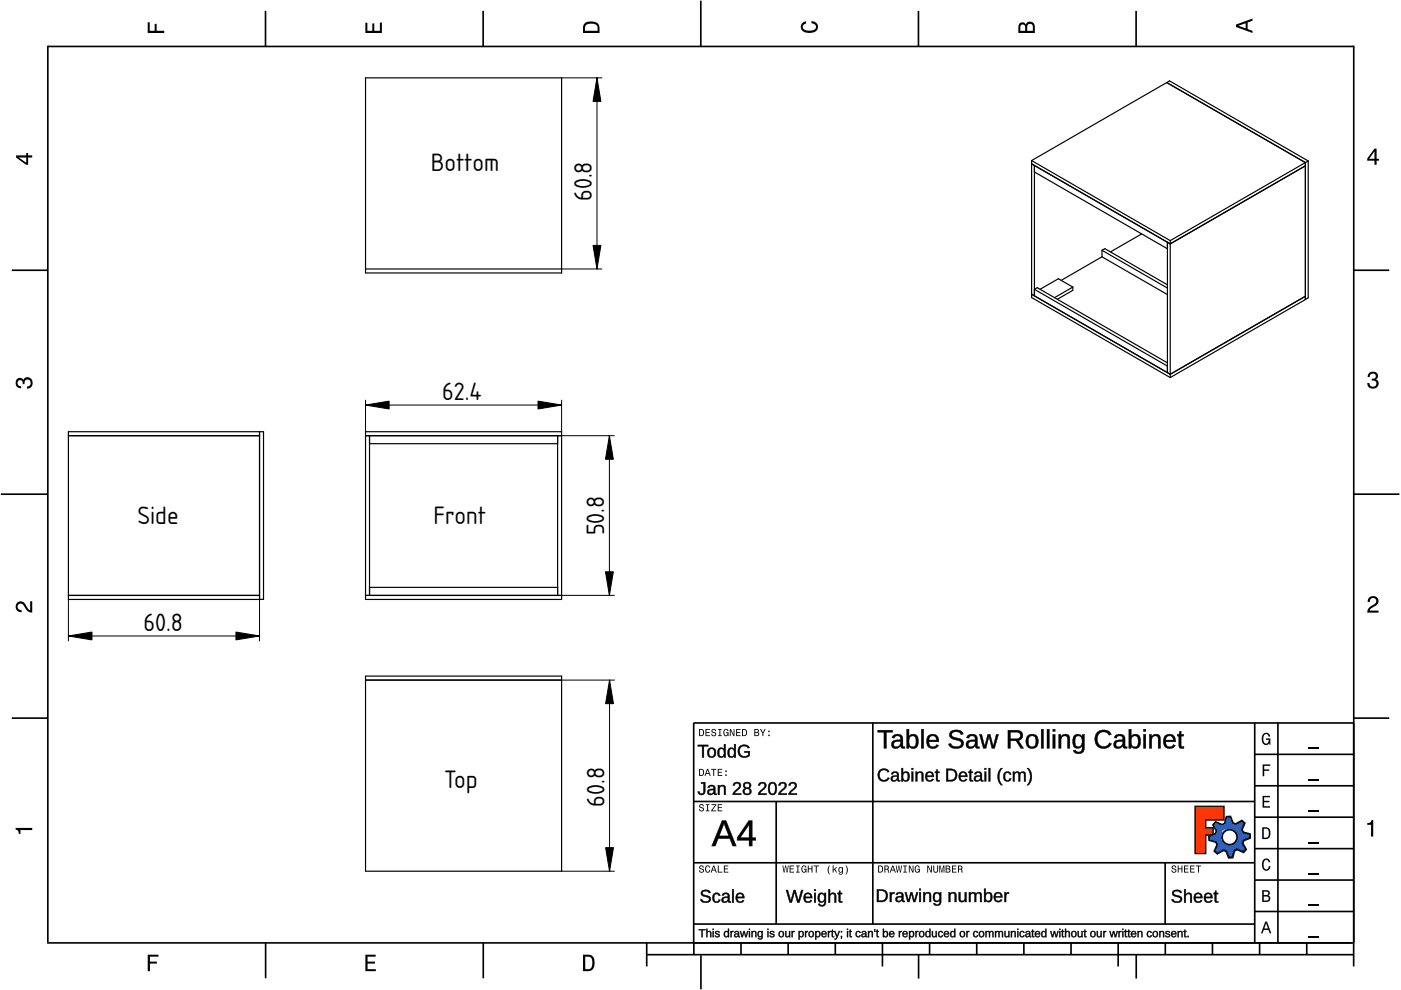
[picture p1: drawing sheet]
<svg xmlns="http://www.w3.org/2000/svg" width="297mm" height="210mm" viewBox="0 0 297 210" stroke-linecap="round" stroke-linejoin="round" font-family="sans-serif">
<defs><g id="words">
<g font-size="5">
<text x="91.3" y="36.3">Bottom</text>
<text x="125.5" y="42.6" transform="rotate(-90 125.5 42.6)">60.8</text>
<text x="93.7" y="84.8">62.4</text>
<text x="29.1" y="111">Side</text>
<text x="91.9" y="111.2">Front</text>
<text x="128.1" y="113.5" transform="rotate(-90 128.1 113.5)">50.8</text>
<text x="30.4" y="133.8">60.8</text>
<text x="94.2" y="167">Top</text>
<text x="128.2" y="171.1" transform="rotate(-90 128.2 171.1)">60.8</text>
</g>
</g></defs>
<g fill="none" stroke="#000" stroke-width=".35">
<path d="M10.1 9.7v190.1M10.1 9.9h277M56.3 2.3v7.5M102.4 2.3v7.5M148.6 .1v9.8M194.7 2.3v7.5M240.9 2.3v7.5M287 9.7v195.2M2.5 57.3h7.5M287.1 57.3h7.4M.2 104.8h10M287 104.8h9.7"/>
<path d="M2.5 152.3h7.5M147 153.3h140.1M147.1 153.3v49.1M185.1 153.2v42.8M266 159.9h21M266 153.3v46.7M270.9 153.3v46.7M287.1 152.3h7.4M147 169.9h119M164.6 169.9v26M266 179.9h21M266 173.3h21"/>
<path d="M266 166.6h21M10 199.9h277.1M56.3 199.9v7.5M102.5 199.9v7.5M137.1 199.9v5M147 195.9h119M147 182.9h119M157.1 199.9v2.5M167.1 199.9v2.5M177.1 199.9v2.5M187.1 199.9v5M197.1 199.9v2.5"/>
<path d="M207.1 199.9v2.5M217.1 199.9v2.5M227.1 199.9v2.5M237.1 199.9v5M247 182.9v13M247.1 199.9v2.5M257.1 199.9v2.5M266 193.3h21M266 186.6h21M267.1 199.9v2.5M277.1 199.9v2.5M137.1 202.4h150"/>
<path d="M148.6 202.6v7.2M194.8 202.4v5.1M240.9 202.4v5.1"/>
</g>
<g fill="#000">
<path d="M31.3 4.7h.4v1.8h1.1v-1.4h.4v1.4h1.6v.5h-3.5z" fill-rule="evenodd"/>
<path d="M77.5 4.8h.4v1.7h1v-1.5h.5v1.5h1.1v-1.7h.5v2.2h-3.5z" fill-rule="evenodd"/>
<path d="M124.1 4.9a2.19 2.19 0 0 0-.5 2.1h3.5v-1.2a1.42 1.42 0 0 0-1.7-1.3zM124.3 5.2a2.14 2.14 0 0 1 2.3 .3l.1 1h-2.7l.1-1z" fill-rule="evenodd"/>
<path d="M170.1 4.9l.8-.4v.5a.7 .7 0 0 0-.7 .5 .7 .7 0 0 0 .3 .8 1.69 1.69 0 0 0 2.5-.6 .9 .9 0 0 0-.9-.8v-.5a1.24 1.24 0 0 1 1.3 1.1 1.24 1.24 0 0 1-1 1.4 2.22 2.22 0 0 1-2.5-.7l-.1-.5z" fill-rule="evenodd"/>
<path d="M216.1 5l-.2 .8v1.2h3.5v-1.3a.98 .98 0 0 0-.7-1.1 .98 .98 0 0 0-1.2 .6 .84 .84 0 0 0-1.4-.2zM216.4 5.3a.54 .54 0 0 1 .7-.1 .54 .54 0 0 1 .3 .6v.7h-1.1zM217.9 5.2a.62 .62 0 0 1 .7-.1 .62 .62 0 0 1 .4 .6v.8h-1.2z" fill-rule="evenodd"/>
<path d="M262.1 5.2v.5l3.5 1.3v-.5l-1.1-.3v-1.4l1.1-.4v-.5zM262.6 5.5l1.5-.6v1.1z" fill-rule="evenodd"/>
<path d="M3.4 32.9v.5l2.1 1.5h.5v-1.5h.8v-.5h-.8v-.5h-.4v.5zM4 33.4h1.6v1.1z" fill-rule="evenodd"/>
<path d="M291.4 31.5l-1.5 2.1v.5h1.5v.8h.5v-.8h.5v-.4h-.5v-2.2zM291.4 32.1v1.6h-1.1z" fill-rule="evenodd"/>
<path d="M3.6 80.4a.86 .86 0 0 1 1.4 .1 1.06 1.06 0 0 1 1.2-.5 1.06 1.06 0 0 1 .7 1.2 1.1 1.1 0 0 1-1.2 1.2v-.4a.71 .71 0 0 0 .8-1 .71 .71 0 0 0-1.3-.1v.6h-.4a.61 .61 0 0 0-.3-.8 .61 .61 0 0 0-.8 .2 .61 .61 0 0 0 .2 .8l.6 .2v.4a1.15 1.15 0 0 1-1.2-.6 1.15 1.15 0 0 1 .3-1.3z" fill-rule="evenodd"/>
<path d="M290.3 79.1a1.08 1.08 0 0 1 1.3-.2 1.08 1.08 0 0 1 .5 1.3l-.4 .2a1.06 1.06 0 0 1 .6 1.3 1.06 1.06 0 0 1-1.2 .7 1.1 1.1 0 0 1-1.2-1.2h.4a.71 .71 0 0 0 1 .8 .71 .71 0 0 0 .1-1.3h-.6v-.4a.61 .61 0 0 0 .8-.3 .61 .61 0 0 0-.2-.8 .61 .61 0 0 0-.8 .2l-.2 .5h-.4z" fill-rule="evenodd"/>
<path d="M3.6 127.8a1.22 1.22 0 0 1 2 .7l.4 .6 .4 .3v-1.9h.4v2.4a1.8 1.8 0 0 1-1.7-1.4 .71 .71 0 0 0-.9-.5 .71 .71 0 0 0-.5 .8 .71 .71 0 0 0 .9 .6v.4a1.18 1.18 0 0 1-1.2-.6 1.18 1.18 0 0 1 .2-1.4z" fill-rule="evenodd"/>
<path d="M290.3 126.7a1.18 1.18 0 0 1 1.9 .3 1.18 1.18 0 0 1-1 1.7l-.5 .3-.3 .5h1.9v.4h-2.4a1.8 1.8 0 0 1 1.4-1.7 .71 .71 0 0 0 .5-.9 .71 .71 0 0 0-.9-.5 .71 .71 0 0 0-.5 .8h-.4z" fill-rule="evenodd"/>
<path d="M148.2 154.6v1.5h.5a.77 .77 0 0 0 .6-.8 .77 .77 0 0 0-.6-.7zM148.4 154.8a.58 .58 0 0 1 .7 .5 .58 .58 0 0 1-.7 .6zM149.6 154.6v1.5h.9v-.2h-.7v-.5h.6v-.2h-.6v-.4h.7v-.2zM151 154.7a.53 .53 0 0 0 0 .6 .53 .53 0 0 0 .6 .2 .32 .32 0 0 1-.3 .5 .32 .32 0 0 1-.3-.4h-.2a.5 .5 0 0 0 .7 .5 .5 .5 0 0 0 .1-.8l-.4-.1a.28 .28 0 0 1-.1-.4 .28 .28 0 0 1 .4-.1 .28 .28 0 0 1 .1 .3h.2a.51 .51 0 0 0-.3-.4 .51 .51 0 0 0-.5 .1zM152.3 154.6v.2h.2v1.1h-.2v.2h.7v-.2h-.3v-1.1h.3v-.2zM153.5 154.7a.81 .81 0 0 0 .5 1.4l.3-.2 .2 .2v-.8h-.6v.1h.4l-.2 .5a.6 .6 0 0 1-.5-.6 .6 .6 0 0 1 .4-.6l.2 .3h.2l-.1-.3a.53 .53 0 0 0-.8 0zM154.7 154.6v1.5h.2v-1.3l.6 1.3h.2v-1.5h-.2v1.2l-.5-1.2zM156.1 154.6v1.5h.9v-.2h-.7v-.5h.6v-.2h-.6v-.4h.7v-.2zM157.3 154.6v1.5h.5a.77 .77 0 0 0 .6-.8 .77 .77 0 0 0-.6-.7zM157.5 154.8a.58 .58 0 0 1 .7 .5 .58 .58 0 0 1-.7 .6zM159.9 154.6v1.5h.6a.42 .42 0 0 0 .5-.3 .42 .42 0 0 0-.3-.5l.2-.2-.1-.4zM160.1 154.8h.3a.23 .23 0 0 1 .3 .2 .23 .23 0 0 1-.3 .2h-.3zM160.1 155.4h.4a.26 .26 0 0 1 .3 .2 .26 .26 0 0 1-.3 .3h-.4zM161.1 154.6l.5 .9v.6h.2v-.6l.5-.9h-.2l-.4 .7-.3-.7zM162.9 155.8v.3h.3v-.3zM162.9 154.9v.3h.3v-.3z" fill-rule="evenodd"/>
<path d="M267.8 155.7a.85 .85 0 0 1 .9-.3 .85 .85 0 0 1 .6 .8h-.3l-.1-.3a.49 .49 0 0 0-.4-.3 .49 .49 0 0 0-.5 .3 1.2 1.2 0 0 0 .4 1.8 .66 .66 0 0 0 .6-.8h-.6v-.3h.9v1.3h-.1l-.1-.3-.3 .3a.85 .85 0 0 1-1.2-.7v-1.1z" fill-rule="evenodd"/>
<path d="M3.3 175.5h3.5v.5h-2.5v.8h-.3a.77 .77 0 0 0-.7-.9z" fill-rule="evenodd"/>
<path d="M148.4 170.6a.53 .53 0 0 0 0 .6 .53 .53 0 0 0 .6 .2 .32 .32 0 0 1-.3 .5 .32 .32 0 0 1-.3-.4h-.2a.5 .5 0 0 0 .7 .6 .5 .5 0 0 0 .1-.9l-.4-.1a.28 .28 0 0 1-.1-.4 .28 .28 0 0 1 .4-.1 .28 .28 0 0 1 .1 .4h.2a.51 .51 0 0 0-.3-.5 .51 .51 0 0 0-.5 .1zM149.7 170.5v.2h.2v1.1h-.2v.2h.7v-.2h-.3v-1.1h.3v-.2zM150.8 170.5v.2h.8l-.8 1.3h1.1v-.2h-.9l.9-1.3zM152.2 170.5v1.5h.9v-.2h-.7v-.5h.6v-.2h-.6v-.4h.7v-.2z" fill-rule="evenodd"/>
<path d="M148.2 163v1.5h.5a.77 .77 0 0 0 .6-.7 .77 .77 0 0 0-.6-.8zM148.4 163.2a.57 .57 0 0 1 .7 .6 .57 .57 0 0 1-.7 .5zM149.9 163l-.5 1.5h.2l.1-.4h.6l.2 .4h.2l-.6-1.5zM150 163.2l.3 .7h-.5zM150.8 163v.2h.4v1.3h.2v-1.3h.5v-.2zM152.2 163v1.5h.9v-.2h-.7v-.5h.6v-.2h-.6v-.4h.7v-.2zM153.8 164.2v.3h.3v-.3zM153.8 163.4v.3h.3v-.3z" fill-rule="evenodd"/>
<path d="M253.4 171h6.1v2.8h-3.9v1.7h1.6v1.5h-1.6v4h-2.2z" fill-rule="evenodd"/>
<path d="M257.7 174.3l-.5 .6 .7 1.3-.2 .6-1.4 .5v.9l1.5 .4 .3 .5-.7 1.4 .7 .5 1.3-.7 .6 .2 .5 1.4 .9-.1 .3-1.4 .6-.3 1.4 .6 .5-.6-.7-1.3 .2-.6 1.4-.5-.1-.9-1.4-.4-.3-.5 .6-1.4-.6-.6-1.3 .8-.6-.2-.5-1.4h-.9l-.4 1.5-.5 .2zM259.1 177.5a1.6 1.6 0 0 1 3.2 0 1.6 1.6 0 0 1-3.2 0z" fill-rule="evenodd"/>
<path d="M267.7 168.7h1.5v.3h-1.2v.8h1.1v.3h-1.1v.8h1.3v.3h-1.6z" fill-rule="evenodd"/>
<path d="M267.7 162.1h1.6v.3h-1.3v.7h1.1v.3h-1.1v1.2h-.3z" fill-rule="evenodd"/>
<path d="M267.6 175.4v2.5h.8a1.37 1.37 0 0 0 .7-2.2 1.56 1.56 0 0 0-1.5-.3zM267.9 175.7a.98 .98 0 0 1 1.2 .7 .98 .98 0 0 1-.7 1.2h-.5z" fill-rule="evenodd"/>
<path d="M289.9 174.5a.77 .77 0 0 0 .9-.6h.4v3.5h-.5v-2.5h-.8z" fill-rule="evenodd"/>
<path d="M148.4 183.6a.53 .53 0 0 0 0 .6 .53 .53 0 0 0 .6 .2 .32 .32 0 0 1-.3 .5 .32 .32 0 0 1-.3-.4h-.2a.5 .5 0 0 0 .7 .6 .5 .5 0 0 0 .1-.9l-.4-.1a.28 .28 0 0 1-.1-.4 .28 .28 0 0 1 .4-.1 .28 .28 0 0 1 .1 .4h.2a.51 .51 0 0 0-.3-.5 .51 .51 0 0 0-.5 .1zM149.6 183.7l-.1 .2a.67 .67 0 0 0 .1 .9 .67 .67 0 0 0 .8 .1l.2-.4h-.2l-.2 .3a.6 .6 0 0 1-.5-.5 .6 .6 0 0 1 .4-.6l.3 .3h.2l-.2-.4a.5 .5 0 0 0-.8 .1zM151.2 183.5l-.5 1.5h.2l.1-.4h.6l.2 .4h.2l-.6-1.5zM151.3 183.7l.3 .7h-.5zM152.2 183.5v1.5h1v-.2h-.8v-1.3zM153.5 183.5v1.5h.9v-.2h-.7v-.5h.6v-.2h-.6v-.4h.7v-.2z" fill-rule="evenodd"/>
<path d="M165.9 183.5l.3 1.5h.1l.3-1.3 .2 1.3h.2l.2-1.5h-.1l-.2 1.3-.2-1.3h-.2l-.2 1.3-.2-1.3zM167.4 183.5v1.5h1v-.2h-.8v-.5h.7v-.2h-.7v-.4h.7v-.2zM168.8 183.5v.2h.3v1.1h-.3v.2h.7v-.2h-.2v-1.1h.2v-.2zM170.1 183.7a.82 .82 0 0 0 .5 1.3l.3-.2 .1 .2v-.8h-.5v.2h.3l-.2 .4a.6 .6 0 0 1-.5-.5 .6 .6 0 0 1 .5-.6l.2 .3h.2l-.2-.4a.53 .53 0 0 0-.7 .1zM171.3 183.5v1.5h.2v-.7h.6v.7h.2v-1.5h-.2v.6h-.6v-.6zM172.5 183.5v.2h.5v1.3h.2v-1.3h.4v-.2zM175.8 183.5a1.35 1.35 0 0 0 .2 1.9 1.84 1.84 0 0 1 0-1.9zM176.5 183.5v1.5h.2v-.4l.2-.2 .4 .6h.2l-.4-.7 .4-.5h-.2l-.6 .6v-.9zM177.9 184a.59 .59 0 0 0-.2 .7 .59 .59 0 0 0 .7 .3l.1-.2a.31 .31 0 0 1-.1 .5 .31 .31 0 0 1-.4-.2h-.2a.47 .47 0 0 0 .5 .4 .47 .47 0 0 0 .4-.5v-1.2h-.2v.2l-.3-.2zM178 184.1l.1-.1a.42 .42 0 0 1 .4 .4 .42 .42 0 0 1-.4 .5l-.1-.3zM179.3 183.5a1.85 1.85 0 0 1 0 1.9 1.22 1.22 0 0 0 0-1.9z" fill-rule="evenodd"/>
<path d="M186.2 183.5v1.5h.5a.77 .77 0 0 0 .6-.7 .77 .77 0 0 0-.6-.8zM186.4 183.7a.58 .58 0 0 1 .6 .6 .58 .58 0 0 1-.6 .5zM187.5 183.5v1.5h.2v-.6a.45 .45 0 0 1 .5 .1 .45 .45 0 0 1 .1 .5h.2l-.2-.7a.42 .42 0 0 0 .1-.5 .42 .42 0 0 0-.4-.3zM187.7 183.7h.2a.26 .26 0 0 1 .4 .3 .26 .26 0 0 1-.4 .2h-.2zM189.2 183.5l-.6 1.5h.2l.2-.4h.6l.1 .4h.2l-.5-1.5zM189.3 183.7l.2 .7h-.4zM189.9 183.5l.3 1.5h.2l.2-1.3 .2 1.3h.2l.3-1.5h-.2l-.2 1.3-.2-1.3h-.2l-.2 1.3-.2-1.3zM191.5 183.5v.2h.3v1.1h-.3v.2h.8v-.2h-.3v-1.1h.3v-.2zM192.7 183.5v1.5h.2v-1.2l.5 1.2h.3v-1.5h-.2v1.2l-.6-1.2zM194.1 183.7a.81 .81 0 0 0 .5 1.3l.3-.2 .1 .2v-.8h-.5v.2h.3l-.2 .4a.6 .6 0 0 1-.5-.5 .6 .6 0 0 1 .5-.6l.2 .3h.2l-.2-.4a.53 .53 0 0 0-.7 .1zM196.6 183.5v1.5h.2v-1.2l.6 1.2h.2v-1.5h-.2v1.2l-.6-1.2zM197.9 183.5v.9a.52 .52 0 0 0 .5 .6 .52 .52 0 0 0 .5-.6v-.9h-.2v.9a.33 .33 0 0 1-.3 .5 .33 .33 0 0 1-.3-.5v-.9zM199.2 183.5v1.5h.1v-1.4l.3 1.4h.2l.3-1.4v1.4h.1v-1.5h-.2l-.3 1.3-.3-1.3zM200.5 183.5v1.5h.6a.42 .42 0 0 0 .4-.3 .42 .42 0 0 0-.2-.5l.2-.2-.1-.4zM200.7 183.7h.3a.23 .23 0 0 1 .3 .2 .23 .23 0 0 1-.3 .2h-.3zM200.7 184.3h.3a.26 .26 0 0 1 .3 .3 .26 .26 0 0 1-.3 .2h-.3zM201.8 183.5v1.5h1v-.2h-.8v-.5h.7v-.2h-.7v-.4h.8v-.2zM203.1 183.5v1.5h.2v-.6a.45 .45 0 0 1 .5 .1 .45 .45 0 0 1 .1 .5h.2l-.2-.7a.42 .42 0 0 0 .1-.5 .42 .42 0 0 0-.4-.3zM203.3 183.7h.3a.26 .26 0 0 1 .3 .3 .26 .26 0 0 1-.4 .2h-.2z" fill-rule="evenodd"/>
<path d="M248.5 183.6a.53 .53 0 0 0 0 .6 .53 .53 0 0 0 .6 .2 .32 .32 0 0 1-.2 .5 .32 .32 0 0 1-.3-.4h-.2a.5 .5 0 0 0 .6 .6 .5 .5 0 0 0 .2-.9l-.4-.1a.28 .28 0 0 1-.1-.4 .28 .28 0 0 1 .3-.1 .28 .28 0 0 1 .2 .4h.2a.51 .51 0 0 0-.3-.5 .51 .51 0 0 0-.6 .1zM249.7 183.5v1.5h.2v-.7h.6v.7h.2v-1.5h-.2v.6h-.6v-.6zM251 183.5v1.5h1v-.2h-.8v-.5h.7v-.2h-.7v-.4h.8v-.2zM252.3 183.5v1.5h1v-.2h-.8v-.5h.7v-.2h-.7v-.4h.8v-.2zM253.5 183.5v.2h.5v1.3h.2v-1.3h.5v-.2z" fill-rule="evenodd"/>
<path d="M268.3 195.4l-1 2.5h.4l.2-.7h1l.3 .7h.3l-.9-2.5zM268.4 195.8l.4 1.1h-.7z" fill-rule="evenodd"/>
<path d="M267.6 188.7v2.5h1a.7 .7 0 0 0 .7-.5 .7 .7 0 0 0-.4-.8 .61 .61 0 0 0 .3-.8 .61 .61 0 0 0-.7-.4zM267.9 189h.6a.38 .38 0 0 1 .4 .4 .38 .38 0 0 1-.5 .4h-.5zM267.9 190.1h.6a.44 .44 0 0 1 .5 .4 .44 .44 0 0 1-.5 .4h-.6z" fill-rule="evenodd"/>
<path d="M267.8 182.3a.85 .85 0 0 1 .9-.3 .85 .85 0 0 1 .6 .8h-.3l-.1-.2a.47 .47 0 0 0-.4-.3 .47 .47 0 0 0-.4 .3 1.21 1.21 0 0 0 .4 1.7 .64 .64 0 0 0 .5-.7h.4a.89 .89 0 0 1-.8 1 .89 .89 0 0 1-1-.7v-1.1z" fill-rule="evenodd"/>
<path d="M31.3 202.4h2.3v.4h-1.8v1.1h1.5v.4h-1.5v1.6h-.5z" fill-rule="evenodd"/>
<path d="M77.5 202.4h2.1v.4h-1.7v1.1h1.6v.4h-1.6v1.2h1.8v.4h-2.2z" fill-rule="evenodd"/>
<path d="M123.6 202.4v3.5h1.2a1.42 1.42 0 0 0 1.3-1.7 1.38 1.38 0 0 0-1.3-1.8zM124.1 202.8l1 .1a1.89 1.89 0 0 1 0 2.5l-1 .1z" fill-rule="evenodd"/>
</g>
<path d="M277.3 158.6h2.2M277.3 178.6h2.2M277.3 172h2.2M277.3 165.3h2.2M277.3 198.6h2.2M277.3 192h2.2M277.3 185.3h2.2" fill="none" stroke="#000" stroke-width=".25"/>
<g fill="#000">
<path d="M148 157.9h2.1v.3h-.9v2.4h-.3v-2.4h-.9zM150.3 158.7a.98 .98 0 0 1 1.2 0 .98 .98 0 0 1 .3 1.2 .96 .96 0 0 1-1.3 .7 .96 .96 0 0 1-.5-1.4zM150.6 158.9a.94 .94 0 0 0 .3 1.5 .86 .86 0 0 0 .5-.8 .86 .86 0 0 0-.5-.8zM152.3 158.8a.73 .73 0 0 1 1.2 .1v-1.1h.3l.1 2.8h-.4v-.3a.78 .78 0 0 1-1 .3 .78 .78 0 0 1-.4-1zM152.7 158.9a.98 .98 0 0 0 .3 1.5 .86 .86 0 0 0 .5-.8 .86 .86 0 0 0-.5-.8zM154.5 158.8a.73 .73 0 0 1 1.2 .1v-1.1h.3v2.8h-.3v-.3a.78 .78 0 0 1-1 .3 .78 .78 0 0 1-.4-1zM154.8 158.9a.98 .98 0 0 0 .3 1.5 .86 .86 0 0 0 .6-.8 .86 .86 0 0 0-.6-.8zM156.8 158.3a1.39 1.39 0 0 1 2.1 .2l-.3 .1a1.06 1.06 0 0 0-1.9 .4 1.06 1.06 0 0 0 1.4 1.3l.5-.2v-.5h-.8v-.3h1.2v.9a1.46 1.46 0 0 1-2.1 .1 1.46 1.46 0 0 1-.1-2z"/>
<path d="M147.9 157.9h2.3v.4l-1-.1 .1 2.4h-.5l.1-2.4-1 .1zM148 157.9v.3h.9v2.4h.3v-2.4h.9v-.3zM150.3 158.7a1.02 1.02 0 0 1 1.2 0 1.02 1.02 0 0 1 .3 1.2 1 1 0 0 1-1.3 .7 1 1 0 0 1-.5-1.4zM150.2 158.8a1.04 1.04 0 0 0-.2 1.2 1.04 1.04 0 0 0 1.1 .6 1.02 1.02 0 0 0 .6-1.3 1.02 1.02 0 0 0-1.2-.7zM150.6 158.9a.9 .9 0 0 0 .3 1.4 .82 .82 0 0 0 .5-.7 .82 .82 0 0 0-.5-.8zM150.5 158.8a.64 .64 0 0 1 .8 .1 .64 .64 0 0 1 .2 .7 .64 .64 0 0 1-.6 .8 .64 .64 0 0 1-.6-.8zM152.3 158.8a.71 .71 0 0 1 1.2 .1v-1.1h.4v2.8h-.4v-.3a.72 .72 0 0 1-.7 .4 .72 .72 0 0 1-.6-.5l-.1-.6zM152.3 158.8l-.1 .8a.77 .77 0 0 0 .4 .9 .77 .77 0 0 0 1-.3l-.1 .4h.4l-.1-2.8h-.3v1.1a.73 .73 0 0 0-1.2-.1zM152.6 159a.95 .95 0 0 0 .4 1.3 .82 .82 0 0 0 .5-.7 .82 .82 0 0 0-.5-.8zM152.6 158.8a.61 .61 0 0 1 .8 .1 .61 .61 0 0 1 .1 .7 .61 .61 0 0 1-.5 .8 .61 .61 0 0 1-.6-.8zM154.4 158.8a.71 .71 0 0 1 1.3 .1l-.1-1.1h.4l.1 2.8h-.5l.1-.3a.72 .72 0 0 1-.7 .4 .72 .72 0 0 1-.7-.5l-.1-.6zM154.5 158.8l-.2 .8a.77 .77 0 0 0 .4 .9 .77 .77 0 0 0 1-.3v.4h.3v-2.8h-.3v1.1a.73 .73 0 0 0-1.2-.1zM154.8 159a.95 .95 0 0 0 .3 1.3 .82 .82 0 0 0 .5-.7 .82 .82 0 0 0-.5-.8zM154.8 158.8a.61 .61 0 0 1 .7 .1 .61 .61 0 0 1 .2 .7 .61 .61 0 0 1-.5 .8 .61 .61 0 0 1-.6-.8zM156.8 158.2a1.42 1.42 0 0 1 2.2 .4l-.4 .1a.99 .99 0 0 0-1.4-.3 .99 .99 0 0 0-.2 1.4 1.19 1.19 0 0 0 1.6 .3v-.5h-.8v-.4h1.2v1a1.5 1.5 0 0 1-2.1 .2 1.5 1.5 0 0 1-.1-2.2zM156.8 158.3a1.41 1.41 0 0 0 .1 2 1.41 1.41 0 0 0 2-.1l.1-.9h-1.2v.3l.9-.1v.6a1.11 1.11 0 0 1-1.5 .1 1.11 1.11 0 0 1-.3-1.5 1.11 1.11 0 0 1 1.5-.4l.2 .3 .3-.1a1.37 1.37 0 0 0-2.1-.2z"/>
<path d="M186.1 154.8h3.2v.4h-1.4v3.5h-.5v-3.5h-1.3zM189.5 155.9a1.17 1.17 0 0 1 1.2-.3 1.17 1.17 0 0 1 .7 1v1.5l.2 .2h.3v.3a.59 .59 0 0 1-.7 .1 .59 .59 0 0 1-.3-.6 1 1 0 0 1-1.2 .6 1 1 0 0 1-.7-1.1l.5-.6 1.4-.1a.67 .67 0 0 0-.4-.9 .67 .67 0 0 0-.9 .5h-.5zM189.7 157.4a.61 .61 0 0 0 .1 .9 .61 .61 0 0 0 .9-.3l.2-.8zM192.2 154.6h.5v1.6a1.13 1.13 0 0 1 1.5-.4 1.13 1.13 0 0 1 .5 1.4 1.15 1.15 0 0 1-.4 1.3 1.15 1.15 0 0 1-1.5-.1l-.1-.2v.5h-.5zM193.1 156.2a1.57 1.57 0 0 0 .2 2.1h.4a1.58 1.58 0 0 0 0-2.2zM195.3 154.6h.5v4.1h-.5zM196.8 156a1.34 1.34 0 0 1 1.6-.2 1.34 1.34 0 0 1 .7 1.5h-2.1a.86 .86 0 0 0 .5 1 .86 .86 0 0 0 1-.4l.5 .1a1.4 1.4 0 0 1-1.8 .6 1.4 1.4 0 0 1-.7-1.8zM197.2 156.3l-.2 .6h1.5a.79 .79 0 0 0-.4-.8 .79 .79 0 0 0-.9 .2zM201.4 155.2a1.77 1.77 0 0 1 2.8 .4l-.5 .1a1.08 1.08 0 0 0-1-.5 1.08 1.08 0 0 0-.9 .6 1.68 1.68 0 0 0 1.6 .8 1.07 1.07 0 0 1 .9 1.2 1.07 1.07 0 0 1-1.2 .9h-.4a1.47 1.47 0 0 1-1.6-1l.5-.1a1.29 1.29 0 0 0 2.2 .2 .95 .95 0 0 0-1.2-.9 1.14 1.14 0 0 1-1.2-1.7zM205.3 155.9a1.17 1.17 0 0 1 1.2-.3 1.17 1.17 0 0 1 .7 1v1.5l.2 .2h.3v.3a.59 .59 0 0 1-.7 .1 .59 .59 0 0 1-.2-.6 1 1 0 0 1-1.2 .6 1 1 0 0 1-.8-1.1l.5-.6 1.4-.1a.67 .67 0 0 0-.4-.9 .67 .67 0 0 0-.9 .5h-.5zM205.5 157.4a.61 .61 0 0 0 .1 .9 .61 .61 0 0 0 .9-.3l.2-.8zM207.7 155.7h.4l.7 2.6 .6-2.6h.5l.7 2.6 .6-2.6h.5l-.8 3h-.6l-.6-2.6-.6 2.6h-.6zM213.7 154.8h1.8a1.11 1.11 0 0 1 1.3 .9 1.11 1.11 0 0 1-.9 1.3l1.1 1.7h-.6l-1-1.6h-1.2v1.6h-.5zM214.2 155.2v1.5h1.3a.72 .72 0 0 0 .8-.8 .72 .72 0 0 0-.8-.7zM218 155.9a1.39 1.39 0 0 1 1.7 0 1.39 1.39 0 0 1 .4 1.6 1.32 1.32 0 0 1-1.5 1.2 1.32 1.32 0 0 1-1.1-1.5l.2-1zM218.4 156.1a1.58 1.58 0 0 0 .2 2.2h.2a.88 .88 0 0 0 .8-1.1 .85 .85 0 0 0-.2-1 .85 .85 0 0 0-1-.1zM220.7 154.6h.5v4.1h-.5zM222 154.6h.5v4.1h-.5zM223.2 154.6h.5v.5h-.5zM223.2 155.7h.5v3h-.5zM224.5 155.7h.4v.5a.99 .99 0 0 1 1.2-.5 .99 .99 0 0 1 .7 1v2h-.5v-1.9a.71 .71 0 0 0-.8-.8 .71 .71 0 0 0-.5 .9v1.8h-.5zM227.7 156a1.04 1.04 0 0 1 1.7 .2l.1-.5h.4v2.9a1.24 1.24 0 0 1-1 1.2 1.24 1.24 0 0 1-1.4-.7l.5-.1a.73 .73 0 0 0 .9 .4 .73 .73 0 0 0 .5-.8v-.5a1.11 1.11 0 0 1-1.4 .5 1.11 1.11 0 0 1-.6-1.4zM228.2 156.1a1.67 1.67 0 0 0 .2 2.2 1.03 1.03 0 0 0 1-1.6 .75 .75 0 0 0-1.2-.6zM232.6 155.3a1.92 1.92 0 0 1 3 .4l-.5 .2a1.36 1.36 0 0 0-1.7-.6 1.36 1.36 0 0 0-.7 1.8 1.33 1.33 0 0 0 1.1 1.2 1.33 1.33 0 0 0 1.4-.8l.5 .2a1.93 1.93 0 0 1-2.6 .8 1.93 1.93 0 0 1-.9-2.6zM236.6 155.9a1.17 1.17 0 0 1 1.2-.3 1.17 1.17 0 0 1 .7 1v1.5l.2 .2h.3v.3a.59 .59 0 0 1-.7 .1 .59 .59 0 0 1-.2-.6 1 1 0 0 1-1.2 .6 1 1 0 0 1-.8-1.1l.5-.6 1.4-.1a.67 .67 0 0 0-.4-.9 .67 .67 0 0 0-.9 .5h-.5zM236.8 157.4a.61 .61 0 0 0 .1 .9 .61 .61 0 0 0 .9-.3l.2-.8zM239.3 154.6h.5v1.6a1.13 1.13 0 0 1 1.5-.4 1.13 1.13 0 0 1 .5 1.4 1.15 1.15 0 0 1-.4 1.3 1.15 1.15 0 0 1-1.5-.1l-.1-.2v.5h-.5zM240.2 156.2a1.57 1.57 0 0 0 .2 2.1h.4a1.58 1.58 0 0 0 0-2.2zM242.4 154.6h.5v.5h-.5zM242.4 155.7h.5v3h-.5zM243.7 155.7h.4l.1 .5a.99 .99 0 0 1 1.1-.5 .99 .99 0 0 1 .7 1v2h-.4v-1.9a.71 .71 0 0 0-.8-.8 .71 .71 0 0 0-.6 .9v1.8h-.5zM247 156a1.34 1.34 0 0 1 1.6-.2 1.34 1.34 0 0 1 .7 1.5h-2.1a.86 .86 0 0 0 .5 1 .86 .86 0 0 0 1.1-.4l.4 .1a1.4 1.4 0 0 1-1.8 .6 1.4 1.4 0 0 1-.7-1.8zM247.4 156.3l-.2 .6h1.6a.79 .79 0 0 0-.5-.8 .79 .79 0 0 0-.9 .2zM250.1 155.1h.3v.6h.6v.4h-.6v2l.2 .2h.4v.3l-.3 .1a.6 .6 0 0 1-.8-.7v-1.9h-.3v-.4h.4z"/>
<path d="M186.1 154.8h3.2v.5l-1.4-.1 .1 3.5h-.6v-3.5l-1.3 .1zM186.1 154.8v.4h1.4l-.1 3.5h.5v-3.5h1.4v-.4zM189.3 155.9a1.26 1.26 0 0 1 2.2 .7v1.5l.1 .2h.3v.3a.6 .6 0 0 1-.7 .1 .6 .6 0 0 1-.3-.6 1.03 1.03 0 0 1-1.3 .7 1.03 1.03 0 0 1-.6-1.3 1.03 1.03 0 0 1 1.3-.7l.6 .1a.64 .64 0 0 0-.5-.8 .64 .64 0 0 0-.8 .4h-.5zM189.5 155.9l-.4 .6h.5a.62 .62 0 0 1 .4-.6 .62 .62 0 0 1 .7 .2l.2 .2 .1 .6h-.7a.94 .94 0 0 0-1.2 .5 .94 .94 0 0 0 .4 1.2 .94 .94 0 0 0 1.3-.3l.2-.3a.55 .55 0 0 0 .2 .6 .55 .55 0 0 0 .7 0v-.3l-.4 .1-.1-.3v-1.5a1.12 1.12 0 0 0-.7-.9 1.12 1.12 0 0 0-1.2 .2zM189.7 157.4a.57 .57 0 0 0 .1 .9 .57 .57 0 0 0 .9-.3l.2-.8zM189.7 157.3l1.2-.1a.85 .85 0 0 1-.3 1 .85 .85 0 0 1-1.1-.2zM192.2 154.6h.6l-.1 1.6a1.03 1.03 0 0 1 1.8-.2 2.18 2.18 0 0 1-.5 2.7 .95 .95 0 0 1-1.3-.5v.5h-.5zM192.2 154.6v4.1h.5l.1-.5a1 1 0 0 0 1.1 .5 1 1 0 0 0 .7-1l.1-.5a1.12 1.12 0 0 0-.6-1.4 1.12 1.12 0 0 0-1.4 .4v-1.6zM193.1 156.2a1.54 1.54 0 0 0 .2 2.1h.4a1.55 1.55 0 0 0 0-2.2zM193 156.1a.84 .84 0 0 1 1 .1 .84 .84 0 0 1 .3 1 .84 .84 0 0 1-.3 1 .84 .84 0 0 1-1.1-.1l-.2-1.3zM195.3 154.6h.6v4.1h-.6zM195.3 154.6v4.1h.5v-4.1zM196.7 156a1.36 1.36 0 0 1 1.7-.3 1.36 1.36 0 0 1 .7 1.6h-2.1a.84 .84 0 0 0 .5 .9 .84 .84 0 0 0 1.1-.4l.4 .2a1.44 1.44 0 0 1-1.8 .6 1.44 1.44 0 0 1-.8-1.8zM196.8 156.1a1.53 1.53 0 0 0-.2 1.7 1.53 1.53 0 0 0 1.6 .8l.8-.5-.5-.2a.78 .78 0 0 1-1.2 .4l-.3-.4-.1-.7 2.1 .1a1.3 1.3 0 0 0-.6-1.5 1.3 1.3 0 0 0-1.6 .3zM197.2 156.3l-.2 .6h1.5a.75 .75 0 0 0-.4-.8 .75 .75 0 0 0-.9 .2zM197.1 156.2a.81 .81 0 0 1 1-.2 .81 .81 0 0 1 .4 1h-1.6zM201.4 155.2a1.81 1.81 0 0 1 2.9 .4l-.6 .2a1.06 1.06 0 0 0-.9-.6 1.06 1.06 0 0 0-1 .6 1.49 1.49 0 0 0 1.4 .7 1.13 1.13 0 0 1 1.2 1.2 1.13 1.13 0 0 1-1.3 1 1.63 1.63 0 0 1-2.1-1l.6-.1a1.25 1.25 0 0 0 2.1 .2 .91 .91 0 0 0-1.1-.9 1.18 1.18 0 0 1-1.2-1.7zM201.5 155.3a.99 .99 0 0 0 .9 1.5l.4 .1a.77 .77 0 0 1 .9 .3 .77 .77 0 0 1-.2 1 1.42 1.42 0 0 1-1.9-.6l-.5 .1a1.88 1.88 0 0 0 3.1 .2 1.21 1.21 0 0 0-1.4-1.4l.1-.1a.75 .75 0 0 1-.9-.2 .75 .75 0 0 1 0-.9 1.24 1.24 0 0 1 1.8 .4l.4-.1a1.73 1.73 0 0 0-2.7-.3zM205.2 155.9a1.26 1.26 0 0 1 2.1 .7v1.5l.1 .2h.3v.3a.6 .6 0 0 1-.6 .1 .6 .6 0 0 1-.3-.6h-.1a1.03 1.03 0 0 1-1.3 .7 1.03 1.03 0 0 1-.6-1.3 1.03 1.03 0 0 1 1.3-.7l.6 .1a.64 .64 0 0 0-.5-.8 .64 .64 0 0 0-.8 .4h-.5zM205.3 155.9l-.4 .6h.5a.62 .62 0 0 1 .4-.6 .62 .62 0 0 1 .7 .2l.2 .2 .1 .6h-.7a.94 .94 0 0 0-1.2 .5 .94 .94 0 0 0 .4 1.2 .94 .94 0 0 0 1.3-.3l.2-.3a.55 .55 0 0 0 .2 .6 .55 .55 0 0 0 .7 0v-.3l-.3 .1-.2-.3v-1.5a1.12 1.12 0 0 0-.7-.9 1.12 1.12 0 0 0-1.2 .2zM205.5 157.4a.57 .57 0 0 0 .1 .9 .57 .57 0 0 0 .9-.3l.2-.8zM205.5 157.3l1.2-.1a.85 .85 0 0 1-.3 1 .85 .85 0 0 1-1.1-.2zM207.6 155.7h.6l.6 2.6 .6-2.6h.6l.6 2.6 .6-2.6h.6l-.9 3h-.6l-.6-2.6-.6 2.6h-.6zM207.7 155.7l.8 3h.6l.6-2.6 .6 2.6h.6l.8-3h-.5l-.7 2.6-.6-2.6h-.5l-.6 2.6-.7-2.6zM213.7 154.8h1.8a1.14 1.14 0 0 1 1.4 .9 1.14 1.14 0 0 1-1 1.3l1.2 1.7h-.7l-1-1.6h-1.2l.1 1.6h-.6zM213.7 154.8v3.9h.5v-1.7h1.2l1 1.7h.6l-1.1-1.7a1.07 1.07 0 0 0 .9-1.3 1.07 1.07 0 0 0-1.3-.8zM214.2 155.2v1.5l1.3-.1a.68 .68 0 0 0 .8-.7 .68 .68 0 0 0-.8-.6zM214.2 155.2h1.3a.77 .77 0 0 1 .9 .7 .77 .77 0 0 1-.9 .8h-1.3zM218 155.9a1.44 1.44 0 0 1 1.7 0 1.44 1.44 0 0 1 .5 1.6 1.36 1.36 0 0 1-1.6 1.2 1.36 1.36 0 0 1-1.1-1.5v-.6zM218 155.9a1.56 1.56 0 0 0-.5 1.7 1.56 1.56 0 0 0 1.3 1.1 1.33 1.33 0 0 0 1.3-1.9 1.25 1.25 0 0 0-.8-1.1 1.25 1.25 0 0 0-1.3 .2zM218.4 156.2a1.54 1.54 0 0 0 .2 2.1h.2a.84 .84 0 0 0 .8-1.1 .81 .81 0 0 0-.2-1 .81 .81 0 0 0-1 0zM218.3 156.1a.9 .9 0 0 1 1.1 .1 .9 .9 0 0 1 .3 1 .9 .9 0 0 1-.9 1.2 .9 .9 0 0 1-.8-1.2l.1-.7zM220.7 154.6h.6v4.1h-.6zM220.7 154.6v4.1h.5v-4.1zM221.9 154.6h.6v4.1h-.6zM222 154.6v4.1h.5v-4.1zM223.2 154.6h.6v.5h-.6zM223.2 154.6v.5h.5v-.5zM223.2 155.7h.6v3h-.6zM223.2 155.7v3h.5v-3zM224.4 155.7h.6v.5a1 1 0 0 1 1.1-.6 1 1 0 0 1 .8 1.1v2h-.6v-1.9a.66 .66 0 0 0-.7-.7 .66 .66 0 0 0-.6 .8v1.8h-.6zM224.5 155.7v3h.5l-.1-1.8a.75 .75 0 0 1 .7-.9 .75 .75 0 0 1 .8 .8l-.1 1.9h.5v-2a.97 .97 0 0 0-.8-1 .97 .97 0 0 0-1.1 .6v-.6zM227.8 155.8a1.01 1.01 0 0 1 1.6 .4v-.5h.6v2.9a1.28 1.28 0 0 1-1.1 1.3 1.28 1.28 0 0 1-1.4-.9h.5a.71 .71 0 0 0 .9 .4 .71 .71 0 0 0 .5-.8v-.5a1.06 1.06 0 0 1-1.2 .6 1.06 1.06 0 0 1-.8-1.1v-1.1zM227.7 156.1a2.3 2.3 0 0 0 .2 2.4 1.21 1.21 0 0 0 1.6-.4 1.01 1.01 0 0 1-.8 1.4l-.5-.1-.2-.4-.5 .1a1.22 1.22 0 0 0 1.4 .6 1.22 1.22 0 0 0 1-1.1v-2.9h-.4l-.1 .6a.99 .99 0 0 0-1.7-.2zM228.3 156.2a1.64 1.64 0 0 0 .1 2 1.1 1.1 0 0 0 1-.6 1.1 1.1 0 0 0-.2-1.2l-.4-.3zM228.2 156.1a.96 .96 0 0 1 1.1 .2 .96 .96 0 0 1 .2 1.1 .83 .83 0 0 1-1 1 .83 .83 0 0 1-.6-1.2l.1-.7zM232.6 155.3a1.93 1.93 0 0 1 3.1 .4l-.6 .2a1.34 1.34 0 0 0-1.7-.5 1.34 1.34 0 0 0-.7 1.6 1.29 1.29 0 0 0 1.1 1.2 1.29 1.29 0 0 0 1.4-.8l.5 .3a1.95 1.95 0 0 1-2.7 .8 1.95 1.95 0 0 1-.8-2.6zM232.7 155.3a1.96 1.96 0 0 0-.4 2.4 1.96 1.96 0 0 0 2.2 .9l.7-.3 .4-.6-.4-.2a1.41 1.41 0 0 1-1.8 .7 1.41 1.41 0 0 1-.8-1.8 1.35 1.35 0 0 1 1.1-1.2 1.35 1.35 0 0 1 1.5 .7l.4-.2a1.91 1.91 0 0 0-2.9-.4zM236.5 155.9a1.26 1.26 0 0 1 2.1 .7v1.5l.1 .2h.3v.3a.6 .6 0 0 1-.6 .1 .6 .6 0 0 1-.3-.6h-.1a1.03 1.03 0 0 1-1.3 .7 1.03 1.03 0 0 1-.6-1.3 1.03 1.03 0 0 1 1.3-.7l.6 .1a.64 .64 0 0 0-.5-.8 .64 .64 0 0 0-.8 .4h-.5zM236.6 155.9l-.4 .6h.5a.62 .62 0 0 1 .4-.6 .62 .62 0 0 1 .7 .2l.2 .2 .1 .6h-.7a.94 .94 0 0 0-1.2 .5 .94 .94 0 0 0 .4 1.2 .94 .94 0 0 0 1.3-.3l.2-.3a.55 .55 0 0 0 .2 .6 .55 .55 0 0 0 .7 0v-.3l-.3 .1-.2-.3v-1.5a1.12 1.12 0 0 0-.7-.9 1.12 1.12 0 0 0-1.2 .2zM236.8 157.4a.57 .57 0 0 0 .1 .9 .57 .57 0 0 0 .9-.3l.2-.8zM236.8 157.3l1.2-.1a.85 .85 0 0 1-.3 1 .85 .85 0 0 1-1.1-.2zM239.3 154.6h.6l-.1 1.6a1.03 1.03 0 0 1 1.8-.2 2.18 2.18 0 0 1-.4 2.7 .95 .95 0 0 1-1.4-.5v.5h-.5zM239.3 154.6v4.1h.5l.1-.5a1 1 0 0 0 1.1 .5 1 1 0 0 0 .7-1l.1-.5a1.12 1.12 0 0 0-.6-1.4 1.12 1.12 0 0 0-1.4 .4v-1.6zM240.2 156.2a1.54 1.54 0 0 0 .2 2.1h.4a1.55 1.55 0 0 0 0-2.2zM240.1 156.1a.84 .84 0 0 1 1.1 .1 .84 .84 0 0 1 .2 1 .84 .84 0 0 1-.3 1 .84 .84 0 0 1-1.1-.1l-.2-1.3zM242.4 154.6h.6v.5h-.6zM242.4 154.6v.5h.5v-.5zM242.4 155.7h.6v3h-.6zM242.4 155.7v3h.5v-3zM243.6 155.7h.6v.5a1 1 0 0 1 1.1-.6 1 1 0 0 1 .8 1.1v2h-.6v-1.9a.66 .66 0 0 0-.7-.7 .66 .66 0 0 0-.6 .8v1.8h-.6zM243.7 155.7v3h.5l-.1-1.8a.75 .75 0 0 1 .7-.9 .75 .75 0 0 1 .8 .8v1.9h.4v-2a.97 .97 0 0 0-.7-1 .97 .97 0 0 0-1.1 .6l-.1-.6zM247 156a1.36 1.36 0 0 1 1.6-.3 1.36 1.36 0 0 1 .7 1.6h-2.1a.84 .84 0 0 0 .5 .9 .84 .84 0 0 0 1.1-.4l.4 .2a1.44 1.44 0 0 1-1.8 .6 1.44 1.44 0 0 1-.8-1.8zM247 156.1a1.53 1.53 0 0 0-.2 1.7 1.53 1.53 0 0 0 1.6 .8l.8-.5-.4-.2a.78 .78 0 0 1-1.3 .4l-.3-.4-.1-.7 2.1 .1a1.3 1.3 0 0 0-.6-1.5 1.3 1.3 0 0 0-1.6 .3zM247.4 156.3l-.2 .6h1.5a.75 .75 0 0 0-.4-.8 .75 .75 0 0 0-.9 .2zM247.4 156.2a.81 .81 0 0 1 .9-.2 .81 .81 0 0 1 .5 1h-1.7zM250.1 155h.4l-.1 .7h.6v.4h-.6l.1 2 .1 .1h.5v.4a.79 .79 0 0 1-1.2-.6v-1.9h-.4v-.4h.5zM250.1 155.1l-.1 .7-.4-.1v.4l.4-.1v2a.65 .65 0 0 0 .3 .6 .65 .65 0 0 0 .7 0v-.3h-.4l-.2-.4v-1.9l.6 .1v-.4l-.6 .1v-.7z"/>
<path d="M148.6 165.9h.9v1.8a.8 .8 0 0 1-.7 .9 .8 .8 0 0 1-.9-.7l.4-.1a.44 .44 0 0 0 .5 .5 .44 .44 0 0 0 .4-.6v-1.5h-.6zM150.3 166.6a.81 .81 0 0 1 .8-.2 .81 .81 0 0 1 .6 .7v1l.3 .2v.2h-.5l-.2-.4a.69 .69 0 0 1-.8 .5 .69 .69 0 0 1-.5-.8 .69 .69 0 0 1 .8-.5h.5a.47 .47 0 0 0-.3-.6 .47 .47 0 0 0-.6 .3h-.3zM150.5 167.6a.42 .42 0 0 0 0 .7 .42 .42 0 0 0 .6-.2l.2-.6zM152.2 166.5h.3v.3a.69 .69 0 0 1 .8-.3 .69 .69 0 0 1 .6 .7v1.3h-.4v-1.3a.49 .49 0 0 0-.5-.5 .49 .49 0 0 0-.4 .6v1.2h-.4zM155.7 166a.86 .86 0 0 1 1.3 .2 .86 .86 0 0 1-.5 1.2l-.8 .8h1.4v.3h-1.7a2.58 2.58 0 0 1 1.2-1.5 .52 .52 0 0 0-.1-.9 .52 .52 0 0 0-.8 .4h-.3zM157.8 166a.81 .81 0 0 1 1-.1 .81 .81 0 0 1 .3 1l-.3 .2a.78 .78 0 0 1 .4 1.1 .78 .78 0 0 1-1.1 .3 .72 .72 0 0 1-.6-.6 .72 .72 0 0 1 .5-.8l-.4-.4v-.4zM157.9 166.5a.5 .5 0 0 0 1 0 .5 .5 0 0 0-1 0zM157.9 167.8a.55 .55 0 0 0 1.1 0 .55 .55 0 0 0-1.1 0zM161 166a.86 .86 0 0 1 1.4 .2 .86 .86 0 0 1-.5 1.2l-.8 .8h1.4v.3h-1.8a2.58 2.58 0 0 1 1.3-1.5 .52 .52 0 0 0-.1-.9 .52 .52 0 0 0-.8 .4h-.3zM163.3 166a1 1 0 0 1 1.1 .1 1 1 0 0 1 .3 1.1 .97 .97 0 0 1-.4 1.2 .97 .97 0 0 1-1.2-.2 2.18 2.18 0 0 1 .2-2.2zM163.4 166.2a1.8 1.8 0 0 0 .2 2h.4a1.64 1.64 0 0 0 0-2.1zM165.3 166a.86 .86 0 0 1 1.4 .2 .86 .86 0 0 1-.5 1.2l-.8 .8h1.4v.3h-1.8a2.58 2.58 0 0 1 1.3-1.5 .52 .52 0 0 0-.1-.9 .52 .52 0 0 0-.8 .4h-.3zM167.5 166a.86 .86 0 0 1 1.3 .2 .86 .86 0 0 1-.5 1.2l-.7 .8h1.4v.3h-1.8a2.58 2.58 0 0 1 1.2-1.5 .52 .52 0 0 0-.1-.9 .52 .52 0 0 0-.7 .4h-.4z"/>
<path d="M148.6 165.8h1v1.9a.82 .82 0 0 1-.8 .9 .82 .82 0 0 1-.9-.8l.4-.1a.4 .4 0 0 0 .4 .5 .4 .4 0 0 0 .4-.5l.1-1.5h-.6zM148.6 165.9v.3l.6-.1v1.6a.47 .47 0 0 1-.4 .6 .47 .47 0 0 1-.5-.5l-.3 .1a.75 .75 0 0 0 .8 .6 .75 .75 0 0 0 .7-.8v-1.8zM150.3 166.5a.85 .85 0 0 1 .9-.1 .85 .85 0 0 1 .5 .7v1l.3 .2a.37 .37 0 0 1-.5 .3 .37 .37 0 0 1-.2-.5 .73 .73 0 0 1-.9 .5 .73 .73 0 0 1-.5-.9 .73 .73 0 0 1 .9-.5l.5 .1a.44 .44 0 0 0-.4-.5 .44 .44 0 0 0-.5 .3l-.4-.1zM150.3 166.6l-.2 .4h.3a.5 .5 0 0 1 .6-.4 .5 .5 0 0 1 .3 .7h-.5a.66 .66 0 0 0-.8 .5 .66 .66 0 0 0 .5 .8 .66 .66 0 0 0 .8-.5l.2 .4h.5v-.2h-.3l-.1-.2v-1a.77 .77 0 0 0-.5-.6 .77 .77 0 0 0-.8 .1zM150.5 167.7a.38 .38 0 0 0 0 .6 .38 .38 0 0 0 .6-.2l.2-.6zM150.4 167.6l.9-.1a.57 .57 0 0 1-.3 .7 .57 .57 0 0 1-.7-.2zM152.2 166.4h.4v.4a.7 .7 0 0 1 .8-.4 .7 .7 0 0 1 .5 .8v1.4h-.4v-1.4a.45 .45 0 0 0-.5-.5 .45 .45 0 0 0-.4 .6v1.3h-.4zM152.2 166.5v2h.4l-.1-1.2a.53 .53 0 0 1 .5-.6 .53 .53 0 0 1 .6 .5l-.1 1.3h.4l-.1-1.3a.69 .69 0 0 0-.5-.7 .69 .69 0 0 0-.8 .4v-.4zM155.6 166a.9 .9 0 0 1 1.4 .1 .9 .9 0 0 1-.5 1.4l-.8 .7h1.5v.4h-1.9l.2-.6 .5-.6a.75 .75 0 0 0 .4-1.2h-.5l-.1 .4h-.5zM155.7 166l-.3 .5h.3a.56 .56 0 0 1 .9-.3 .56 .56 0 0 1-.1 .9l-.9 .8-.2 .6h1.7v-.3l-1.4 .1 .5-.7a.97 .97 0 0 0 .5-1.7h-.7zM157.8 166a.84 .84 0 0 1 1.1-.1 .84 .84 0 0 1 .2 1.1l-.3 .1a.71 .71 0 0 1 .6 .7 .71 .71 0 0 1-.5 .7 .88 .88 0 0 1-1.2-.1 .88 .88 0 0 1 0-1.2l.3-.1a.64 .64 0 0 1-.5-.5 .64 .64 0 0 1 .3-.6zM157.8 166a.69 .69 0 0 0 .3 1.2 .73 .73 0 0 0-.5 1 .73 .73 0 0 0 1.1 .3 .72 .72 0 0 0 .6-.7 .72 .72 0 0 0-.6-.7 .67 .67 0 0 0 .4-.9 .67 .67 0 0 0-.9-.3zM157.9 166.5a.45 .45 0 0 0 .9 0 .45 .45 0 0 0-.9 0zM157.9 166.5a.54 .54 0 0 1 1 0 .54 .54 0 0 1-1 0zM157.9 167.8a.51 .51 0 0 0 1 0 .51 .51 0 0 0-1 0zM157.8 167.8a.6 .6 0 0 1 1.2 0 .6 .6 0 0 1-1.2 0zM161 166a.9 .9 0 0 1 1.4 .1 .9 .9 0 0 1-.5 1.4l-.8 .7h1.5v.4h-1.9l.2-.6 .5-.6a.75 .75 0 0 0 .4-1.2h-.5l-.2 .4h-.4zM161.1 166l-.3 .5h.3a.56 .56 0 0 1 .9-.3 .56 .56 0 0 1-.1 .9l-.9 .8-.3 .6h1.8v-.3l-1.4 .1 .5-.7a.97 .97 0 0 0 .5-1.7h-.7zM163.2 165.9a1.04 1.04 0 0 1 1.2 .1 1.04 1.04 0 0 1 .3 1.2 1.01 1.01 0 0 1-.4 1.2 1.01 1.01 0 0 1-1.3-.2 2.22 2.22 0 0 1 .2-2.3zM163.3 166a1.81 1.81 0 0 0 .2 2.5 1 1 0 0 0 1.2-1.3 .97 .97 0 0 0-.3-1.1 .97 .97 0 0 0-1.1-.1zM163.5 166.2a1.79 1.79 0 0 0 .1 2h.3a1.62 1.62 0 0 0 .1-2zM163.4 166.2l.6-.1a1.65 1.65 0 0 1 0 2.2h-.4a1.69 1.69 0 0 1-.2-2.1zM165.3 166a.9 .9 0 0 1 1.4 .1 .9 .9 0 0 1-.5 1.4l-.8 .7h1.5v.4h-1.9l.2-.6 .5-.6a.75 .75 0 0 0 .4-1.2h-.5l-.2 .4h-.4zM165.4 166l-.3 .5h.3a.56 .56 0 0 1 .9-.3 .56 .56 0 0 1-.1 .9l-.9 .8-.3 .6h1.8v-.3l-1.4 .1 .5-.7a.97 .97 0 0 0 .5-1.7h-.7zM167.5 166a.9 .9 0 0 1 1.4 .1 .9 .9 0 0 1-.5 1.4l-.8 .7h1.4v.4h-1.8l.1-.6 .5-.6a.75 .75 0 0 0 .5-1.2h-.5l-.2 .4h-.4zM167.5 166l-.3 .5h.4a.56 .56 0 0 1 .9-.3 .56 .56 0 0 1-.2 .9l-.8 .8-.3 .6h1.8v-.3l-1.5 .1 .6-.7a.97 .97 0 0 0 .4-1.7h-.6z"/>
<path d="M153.1 173.9h.9l2.2 5.5h-.9l-.6-1.6h-2.4l-.6 1.6h-.9zM153.1 174l-2.2 5.4h.8l.5-1.6h2.6l.5 1.6h.8l-2.2-5.4zM153.5 174.6l-1 2.6h2zM153.5 174.4l1.1 2.9h-2.2zM158.7 173.9h.8v3.7h.8v.6h-.8v1.2h-.7v-1.2h-2.6v-.6zM158.7 174l-2.4 3.6v.6l2.6-.1-.1 1.3h.7l-.1-1.3 .8 .1v-.6l-.8 .1 .1-3.7zM158.8 174.8l-.2 .4-1.6 2.4h1.8zM158.8 174.8l.1 2.9h-2.1z"/>
<path d="M153.1 174h.8l2.2 5.4h-.8l-.6-1.6h-2.4l-.6 1.6h-.8zM153.5 174.5l-1 2.7h2zM158.7 174h.8v3.6h.7v.6h-.7v1.2h-.7v-1.2h-2.5v-.6zM158.8 174.8l-1.9 2.8h1.9z"/>
<path d="M186.5 163.3a1.33 1.33 0 0 1 2 .3l-.3 .1a1.02 1.02 0 0 0-1.5-.1 1.02 1.02 0 0 0-.1 1.5 1.02 1.02 0 0 0 1.5 0l.2-.2 .3 .1a1.35 1.35 0 0 1-2 .5 1.35 1.35 0 0 1-.3-2zM189.2 163.7a.81 .81 0 0 1 .9-.1 .81 .81 0 0 1 .5 .7v1l.3 .1v.3h-.5l-.2-.4a.69 .69 0 0 1-.8 .5 .69 .69 0 0 1-.5-.9 .69 .69 0 0 1 .9-.5h.4a.47 .47 0 0 0-.3-.6 .47 .47 0 0 0-.6 .4l-.3-.1zM189.4 164.8a.42 .42 0 0 0 0 .6 .42 .42 0 0 0 .6-.1l.2-.6zM191.1 162.9h.4v1a.78 .78 0 0 1 1-.2 .78 .78 0 0 1 .3 .9 .83 .83 0 0 1-.9 1.1l-.4-.4-.1 .4h-.3zM191.7 163.9a.92 .92 0 0 0 .3 1.6 .91 .91 0 0 0 0-1.7zM193.3 162.9h.3v.3h-.3zM193.3 163.6h.3v2.1h-.3zM194.1 163.6h.3l.1 .4a.69 .69 0 0 1 .7-.4 .69 .69 0 0 1 .6 .7v1.4h-.4v-1.3a.49 .49 0 0 0-.5-.6 .49 .49 0 0 0-.4 .7v1.2h-.4zM196.4 163.9a.93 .93 0 0 1 1.1-.2 .93 .93 0 0 1 .5 1h-1.5a.59 .59 0 0 0 .4 .7 .59 .59 0 0 0 .7-.3l.3 .1a.98 .98 0 0 1-1.3 .4 .98 .98 0 0 1-.4-1.3zM196.7 164l-.2 .5h1.1a.55 .55 0 0 0-.3-.6 .55 .55 0 0 0-.6 .1zM198.6 163.2h.2v.4h.4v.3h-.4v1.3l.1 .2h.3v.2l-.3 .1-.4-.2v-1.6h-.3v-.3h.3zM200.6 163h.9a1.33 1.33 0 0 1 1.4 1.3 1.33 1.33 0 0 1-1.3 1.4h-1zM201 163.3v2.1h.6a1.04 1.04 0 0 0 1-1.1 1.04 1.04 0 0 0-1.1-1zM203.5 163.9a.93 .93 0 0 1 1.1-.2 .93 .93 0 0 1 .5 1h-1.5a.59 .59 0 0 0 .4 .7 .59 .59 0 0 0 .7-.3l.3 .1a.98 .98 0 0 1-1.3 .4 .98 .98 0 0 1-.4-1.3zM203.8 164l-.2 .5h1.1a.55 .55 0 0 0-.3-.6 .55 .55 0 0 0-.6 .1zM205.7 163.2h.2v.4h.4v.3h-.4v1.3l.1 .2h.3v.2l-.3 .1-.4-.2v-1.6h-.3v-.3h.3zM206.8 163.7a.81 .81 0 0 1 .9-.1 .81 .81 0 0 1 .5 .7v1l.3 .1v.3h-.4l-.2-.4a.69 .69 0 0 1-.9 .5 .69 .69 0 0 1-.5-.9 .69 .69 0 0 1 .9-.5h.4a.47 .47 0 0 0-.3-.6 .47 .47 0 0 0-.6 .4l-.3-.1zM207 164.8a.42 .42 0 0 0 0 .6 .42 .42 0 0 0 .7-.1l.1-.6zM208.7 162.9h.4v.3h-.4zM208.7 163.6h.4v2.1h-.4zM209.6 162.9h.3v2.8h-.3zM212.2 162.9h.3a2.72 2.72 0 0 0 0 3.6 1.13 1.13 0 0 1-.9-1.1l-.1-.5a2.6 2.6 0 0 1 .7-2zM213 163.9a.83 .83 0 0 1 1.4 .3h-.4a.52 .52 0 0 0-.7-.3 .52 .52 0 0 0-.2 .7 .53 .53 0 0 0 .2 .8 .53 .53 0 0 0 .8-.4l.3 .1a.86 .86 0 0 1-1 .6 .86 .86 0 0 1-.7-1.1zM214.8 163.6h.3v.4a.63 .63 0 0 1 .6-.4 .63 .63 0 0 1 .6 .4 .63 .63 0 0 1 .7-.4 .63 .63 0 0 1 .5 .7v1.4h-.4v-1.6a.45 .45 0 0 0-.6-.2 .45 .45 0 0 0-.2 .6v1.2h-.4v-1.6a.45 .45 0 0 0-.6-.2 .45 .45 0 0 0-.2 .6v1.2h-.3zM217.7 162.9a1.13 1.13 0 0 1 1 1l.1 .5a2.61 2.61 0 0 1-.7 2.1h-.4a2.71 2.71 0 0 0 0-3.6z"/>
<path d="M186.4 163.3a1.37 1.37 0 0 1 2.2 .3l-.4 .2a.96 .96 0 0 0-1.4-.2 .96 .96 0 0 0 0 1.5 .96 .96 0 0 0 1.4-.3l.4 .2a1.38 1.38 0 0 1-2 .5 1.38 1.38 0 0 1-.3-2zM186.5 163.4a1.34 1.34 0 0 0 .1 2 1.34 1.34 0 0 0 2-.4l-.3-.1a1 1 0 0 1-1.4 .4 1 1 0 0 1-.4-1.3 .95 .95 0 0 1 .7-.8 .95 .95 0 0 1 1 .5l.3-.1a1.32 1.32 0 0 0-2-.2zM189.2 163.7a.85 .85 0 0 1 .9-.2 .85 .85 0 0 1 .5 .8v1l.3 .1a.37 .37 0 0 1-.5 .4 .37 .37 0 0 1-.2-.5 .73 .73 0 0 1-.9 .5 .73 .73 0 0 1-.5-1 .73 .73 0 0 1 1-.4h.4a.44 .44 0 0 0-.4-.5 .44 .44 0 0 0-.5 .3h-.4zM189.2 163.8l-.2 .3 .3 .1a.5 .5 0 0 1 .6-.4 .5 .5 0 0 1 .3 .7h-.4a.66 .66 0 0 0-.9 .4 .66 .66 0 0 0 .5 .8 .66 .66 0 0 0 .8-.5l.2 .4 .5 .1v-.3l-.3 .1-.1-.2v-1a.77 .77 0 0 0-.5-.7 .77 .77 0 0 0-.8 .2zM189.4 164.8a.38 .38 0 0 0 0 .6 .38 .38 0 0 0 .6-.2l.2-.5zM189.3 164.7l.9-.1a.57 .57 0 0 1-.3 .8 .57 .57 0 0 1-.7-.3zM191.1 162.8h.4v1.1a.72 .72 0 0 1 .7-.4 .72 .72 0 0 1 .6 .5l.1 .3a.96 .96 0 0 1-.1 1.1 .96 .96 0 0 1-1.1 .3l-.2-.4v.4h-.4zM191.1 162.9v2.8h.3l.1-.4a.7 .7 0 0 0 .7 .4 .7 .7 0 0 0 .6-.6v-.5a.77 .77 0 0 0-.4-.9 .77 .77 0 0 0-1 .3l.1-1.1zM191.7 164a.88 .88 0 0 0 .3 1.4 .87 .87 0 0 0 0-1.5zM191.7 163.9a.6 .6 0 0 1 .7 0 .6 .6 0 0 1 .1 .7 .61 .61 0 0 1-.5 .9 .61 .61 0 0 1-.6-.8zM193.2 162.8h.5v.4h-.5zM193.3 162.9v.3h.3v-.3zM193.2 163.6h.5v2.1h-.5zM193.3 163.6v2.1h.3v-2.1zM194.1 163.6h.4v.4a.7 .7 0 0 1 .8-.4 .7 .7 0 0 1 .5 .7v1.4h-.4v-1.3a.45 .45 0 0 0-.5-.5 .45 .45 0 0 0-.4 .6v1.2h-.4zM194.1 163.6v2.1h.4l-.1-1.2a.53 .53 0 0 1 .5-.7 .53 .53 0 0 1 .6 .6l-.1 1.3h.4l-.1-1.4a.69 .69 0 0 0-.5-.6 .69 .69 0 0 0-.8 .3v-.4zM196.4 163.8a.95 .95 0 0 1 1.2-.2 .95 .95 0 0 1 .4 1.2l-1.4-.1a.57 .57 0 0 0 .4 .7 .57 .57 0 0 0 .7-.3l.3 .1a.89 .89 0 0 1-.7 .6 .89 .89 0 0 1-.9-.3l-.3-.9zM196.5 163.9a1.03 1.03 0 0 0-.2 1.3 1.03 1.03 0 0 0 1.3 .3l.3-.3-.2-.1a.62 .62 0 0 1-.8 .4 .62 .62 0 0 1-.4-.8h1.5a.89 .89 0 0 0-.5-1 .89 .89 0 0 0-1 .2zM196.7 164l-.2 .5h1.1l-.3-.6zM196.7 164a.57 .57 0 0 1 .7-.2 .57 .57 0 0 1 .2 .7h-1.1zM198.5 163.1h.3v.5h.4v.3h-.4l.1 1.4h.4l-.1 .4h-.6l-.1-.2v-1.6h-.3v-.3h.3zM198.6 163.2l-.1 .5-.3-.1v.3l.3-.1v1.7l.7 .1v-.2h-.3l-.1-.2v-1.4l.4 .1v-.3l-.4 .1v-.5zM200.6 163h.9a1.38 1.38 0 0 1 1.5 1.3 1.38 1.38 0 0 1-1.4 1.4h-1zM200.6 163v2.7l1-.1a1.29 1.29 0 0 0 1.3-1.3 1.29 1.29 0 0 0-1.4-1.3zM201 163.3v2.1l.6-.1a1 1 0 0 0 .9-1 1 1 0 0 0-1-1zM200.9 163.2a1.19 1.19 0 0 1 1.7 1.3 .96 .96 0 0 1-1 .9h-.7zM203.5 163.8a.95 .95 0 0 1 1.2-.2 .95 .95 0 0 1 .4 1.2l-1.4-.1a.57 .57 0 0 0 .3 .7 .57 .57 0 0 0 .7-.3l.3 .1a.89 .89 0 0 1-.6 .6 .89 .89 0 0 1-.9-.3l-.3-.9zM203.5 163.9a1.03 1.03 0 0 0-.1 1.3 1.03 1.03 0 0 0 1.3 .3l.3-.3-.2-.1a.62 .62 0 0 1-.8 .4 .62 .62 0 0 1-.4-.8h1.4a.89 .89 0 0 0-.4-1 .89 .89 0 0 0-1.1 .2zM203.8 164l-.2 .5h1.1l-.3-.6zM203.8 164a.57 .57 0 0 1 .7-.2 .57 .57 0 0 1 .2 .7h-1.1zM205.6 163.1h.3v.5h.4v.3h-.4v1.4h.5l-.1 .4h-.6l-.1-.2v-1.6h-.3v-.3h.3zM205.7 163.2l-.1 .5-.3-.1v.3l.3-.1v1.7l.7 .1v-.2h-.3l-.2-.2v-1.4l.5 .1v-.3l-.5 .1 .1-.5zM206.8 163.7a.85 .85 0 0 1 .9-.2 .85 .85 0 0 1 .5 .8v1l.3 .1a.37 .37 0 0 1-.4 .4 .37 .37 0 0 1-.3-.5 .73 .73 0 0 1-.9 .5 .73 .73 0 0 1-.4-1 .73 .73 0 0 1 .9-.4h.4a.44 .44 0 0 0-.3-.5 .44 .44 0 0 0-.6 .3h-.4zM206.9 163.8l-.3 .3 .3 .1a.5 .5 0 0 1 .6-.4 .5 .5 0 0 1 .3 .7h-.4a.66 .66 0 0 0-.8 .4 .66 .66 0 0 0 .4 .8 .66 .66 0 0 0 .8-.5l.3 .4 .4 .1v-.3l-.2 .1-.2-.2v-1a.77 .77 0 0 0-.4-.7 .77 .77 0 0 0-.8 .2zM207 164.8a.38 .38 0 0 0 .1 .6 .38 .38 0 0 0 .5-.2l.2-.5zM207 164.7l.8-.1a.57 .57 0 0 1-.2 .8 .57 .57 0 0 1-.8-.3zM208.7 162.8h.4v.4h-.4zM208.7 162.9v.3h.4v-.3zM208.7 163.6h.4v2.1h-.4zM208.7 163.6v2.1h.4v-2.1zM209.6 162.8h.4v2.9h-.4zM209.6 162.9v2.8h.3v-2.8zM212.2 162.8h.4a2.68 2.68 0 0 0 0 3.7h-.1a1.21 1.21 0 0 1-1-1.3v-.5a2.53 2.53 0 0 1 .7-1.9zM212.2 162.9a2.82 2.82 0 0 0 0 3.6h.3a2.59 2.59 0 0 1 0-3.6zM212.9 163.8a.86 .86 0 0 1 .9-.3 .86 .86 0 0 1 .6 .7l-.4 .1a.5 .5 0 0 0-.6-.4 .5 .5 0 0 0-.3 .7 .5 .5 0 0 0 .3 .8 .5 .5 0 0 0 .7-.4h.3a.83 .83 0 0 1-.7 .8 .83 .83 0 0 1-.9-.6l-.1-.9zM213 163.9a1.01 1.01 0 0 0-.2 1.2 1.01 1.01 0 0 0 1.2 .5l.4-.5-.3-.1a.5 .5 0 0 1-.6 .5 .5 .5 0 0 1-.4-.6 .67 .67 0 0 1 0-.8 .67 .67 0 0 1 .8-.2l.1 .3h.4a.82 .82 0 0 0-1.4-.3zM214.7 163.6h.4v.4a.63 .63 0 0 1 .6-.5 .63 .63 0 0 1 .6 .5 .65 .65 0 0 1 .7-.4 .65 .65 0 0 1 .5 .7v1.4h-.4v-1.6a.41 .41 0 0 0-.6-.2 .41 .41 0 0 0-.2 .6v1.2h-.4v-1.6a.41 .41 0 0 0-.6-.2 .41 .41 0 0 0-.2 .6v1.2h-.4zM214.8 163.6v2.1h.3v-1.2a.49 .49 0 0 1 .4-.7 .49 .49 0 0 1 .5 .6l-.1 1.3h.4l-.1-1.2a.49 .49 0 0 1 .4-.7 .49 .49 0 0 1 .6 .6l-.1 1.3h.4l-.1-1.4a.63 .63 0 0 0-.5-.6 .63 .63 0 0 0-.7 .3 .64 .64 0 0 0-.6-.4 .64 .64 0 0 0-.6 .4l.1-.4zM217.6 162.8h.1a1.2 1.2 0 0 1 1.1 1.3v.6a2.43 2.43 0 0 1-.7 1.8h-.5a2.67 2.67 0 0 0 0-3.7zM217.7 162.9a2.59 2.59 0 0 1 0 3.6h.4a2.82 2.82 0 0 0 0-3.6z"/>
<path d="M148.2 197h1.3v.2h-.5v1.5h-.3v-1.5h-.5zM149.8 196.9h.2v.7a.43 .43 0 0 1 .5-.2 .43 .43 0 0 1 .3 .4v.9h-.2v-.8a.31 .31 0 0 0-.4-.4 .31 .31 0 0 0-.2 .4v.8h-.2zM151.1 196.9h.2v.2h-.2zM151.1 197.4h.2v1.3h-.2zM151.7 197.5l.6-.1 .3 .3h-.2a.27 .27 0 0 0-.3-.2 .27 .27 0 0 0-.2 .4l.5 .1a.35 .35 0 0 1 .2 .4 .35 .35 0 0 1-.3 .3l-.6-.1-.1-.2h.1a.31 .31 0 0 0 .4 .2 .31 .31 0 0 0 .3-.4h-.2a.43 .43 0 0 1-.5-.2 .43 .43 0 0 1 0-.5zM153.6 197.6l.3-.2 .4 .2v-.7h.3v1.8h-.2v-.2a.49 .49 0 0 1-.7 .2 .49 .49 0 0 1-.2-.6zM153.8 197.7l-.1 .6 .2 .2a.48 .48 0 0 0 .4-.4 .48 .48 0 0 0-.4-.5zM154.9 197.4h.2v.3l.1-.3h.3v.2h-.2l-.2 .2v.9h-.2zM155.8 197.5l.4-.1a.41 .41 0 0 1 .5 .4v.7l.2 .2h-.3l-.1-.3a.44 .44 0 0 1-.6 .4 .44 .44 0 0 1-.3-.6 .44 .44 0 0 1 .6-.3h.3a.29 .29 0 0 0-.2-.4 .29 .29 0 0 0-.4 .3l-.2-.1zM155.9 198.3a.31 .31 0 0 0 .6 0 .31 .31 0 0 0-.6 0zM156.9 197.4h.2l.3 1.1 .2-1.1h.3l.3 1.1 .2-1.1h.2l-.3 1.3h-.3l-.2-1.1-.3 1.1h-.3zM158.8 196.9h.2v.2h-.2zM158.8 197.4h.2v1.3h-.2zM159.3 197.4h.2v.2a.43 .43 0 0 1 .5-.2 .43 .43 0 0 1 .4 .4v.9h-.2v-.8a.31 .31 0 0 0-.4-.4 .31 .31 0 0 0-.2 .5v.7h-.3zM160.7 197.6l.4-.2 .4 .2v-.2l.2 .1a1.85 1.85 0 0 1-.2 1.6l-.5 .1-.3-.3 .5 .1a.4 .4 0 0 0 .3-.5 .53 .53 0 0 1-.7 .1 .53 .53 0 0 1-.2-.8zM160.9 197.7v.6a.37 .37 0 0 0 .5 .2 .37 .37 0 0 0 .1-.6l-.2-.3zM162.7 196.9h.2v.2h-.2zM162.7 197.4h.2v1.3h-.2zM163.3 197.5l.6-.1 .3 .3h-.2a.27 .27 0 0 0-.3-.2 .27 .27 0 0 0-.2 .4l.5 .1a.35 .35 0 0 1 .2 .4 .35 .35 0 0 1-.3 .3l-.6-.1-.1-.2h.1a.31 .31 0 0 0 .4 .2 .31 .31 0 0 0 .3-.4h-.2a.43 .43 0 0 1-.5-.2 .43 .43 0 0 1 0-.5zM165.2 197.6a.62 .62 0 0 1 .9 0 .62 .62 0 0 1-.1 .9 .62 .62 0 0 1-.9-.1zM165.4 197.7l-.1 .6 .2 .2a.48 .48 0 0 0 .5-.4 .48 .48 0 0 0-.5-.5zM166.5 197.4h.2v.8a.31 .31 0 0 0 .3 .4 .31 .31 0 0 0 .3-.4v-.8h.2v1.3h-.2v-.2a.43 .43 0 0 1-.5 .2 .43 .43 0 0 1-.3-.4zM167.8 197.4h.2l.1 .3 .1-.3h.2v.2h-.2l-.1 .2v.9h-.3zM169.3 197.4h.2v.2a.49 .49 0 0 1 .7-.2 .49 .49 0 0 1 .2 .6 .52 .52 0 0 1-.6 .7l-.3-.2v.7h-.2zM169.7 197.6a.47 .47 0 0 0-.2 .6 .47 .47 0 0 0 .6 .2v-.7zM170.7 197.4h.2v.3l.1-.3h.3v.2h-.3l-.1 .2v.9h-.2zM171.6 197.6a.62 .62 0 0 1 .9 0 .62 .62 0 0 1-.1 .9 .62 .62 0 0 1-.9-.1zM171.7 197.7v.6l.1 .2a.48 .48 0 0 0 .5-.4 .48 .48 0 0 0-.5-.5zM172.8 197.4h.2v.2a.49 .49 0 0 1 .7-.2 .49 .49 0 0 1 .2 .6 .52 .52 0 0 1-.6 .7l-.3-.2v.7h-.2zM173.2 197.6a.47 .47 0 0 0-.2 .6 .47 .47 0 0 0 .6 .2v-.7zM174.3 197.6a.58 .58 0 0 1 .7-.2 .58 .58 0 0 1 .3 .7h-1a.37 .37 0 0 0 .3 .4 .37 .37 0 0 0 .4-.1h.2a.65 .65 0 0 1-.9 .1 .65 .65 0 0 1 0-.9zM174.5 197.6l-.1 .3h.6l-.2-.3zM175.5 197.4h.2v.3l.2-.3h.2v.2h-.2l-.1 .2v.9h-.3zM176.4 197.1h.2v.3h.2v.2h-.2v.8l.2 .3-.4-.1v-1h-.2v-.2h.2zM176.9 197.4h.2l.4 1.1 .3-1.1h.3l-.5 1.3a.52 .52 0 0 1-.7 .5l.5-.5zM178.3 198.4h.2l-.1 .6h-.1l.1-.3zM178.3 197.4h.2v.3h-.2zM179.6 196.9h.2v.2h-.2zM179.6 197.4h.2v1.3h-.2zM180.2 197.1h.2v.3h.2v.2h-.2v.8l.2 .3-.4-.1-.1-1h-.1v-.2h.2zM181.6 197.6l.5-.2 .4 .4h-.3l-.1-.2a.44 .44 0 0 0-.5 .5 .44 .44 0 0 0 .6 .3l.3-.1a.59 .59 0 0 1-.9 .3 .59 .59 0 0 1-.1-.9zM182.8 197.5l.4-.1a.41 .41 0 0 1 .5 .4v.7l.2 .2h-.3l-.1-.3a.44 .44 0 0 1-.6 .4 .44 .44 0 0 1-.3-.6 .44 .44 0 0 1 .6-.3h.3a.29 .29 0 0 0-.2-.4 .29 .29 0 0 0-.4 .3l-.2-.1zM182.9 198.3a.31 .31 0 0 0 .6 0 .31 .31 0 0 0-.6 0zM184 197.4h.2v.2a.43 .43 0 0 1 .5-.2 .43 .43 0 0 1 .4 .4v.9h-.2v-.8a.31 .31 0 0 0-.4-.4 .31 .31 0 0 0-.2 .5v.7h-.3zM185.3 197h.3l-.1 .5h-.1zM185.9 197.1h.2v.3h.2v.2h-.2v.8l.2 .3-.4-.1v-1h-.2v-.2h.2zM187.2 196.9h.2v.7a.49 .49 0 0 1 .6-.2 .49 .49 0 0 1 .3 .6 .52 .52 0 0 1-.6 .7l-.3-.2v.2h-.2zM187.5 197.7l-.1 .6 .2 .2a.47 .47 0 0 0 .5-.4 .47 .47 0 0 0-.5-.5zM188.6 197.6a.58 .58 0 0 1 .7-.2 .58 .58 0 0 1 .3 .7h-.9a.37 .37 0 0 0 .2 .4 .37 .37 0 0 0 .5-.1h.2a.65 .65 0 0 1-1 .1 .65 .65 0 0 1 0-.9zM188.8 197.6l-.1 .3h.7l-.2-.3zM190.6 197.4h.2v.3l.1-.3h.3v.2h-.3l-.1 .2v.9h-.2zM191.5 197.6a.58 .58 0 0 1 .7-.2 .58 .58 0 0 1 .3 .7h-1a.37 .37 0 0 0 .3 .4 .37 .37 0 0 0 .4-.1h.2a.65 .65 0 0 1-.9 .1 .65 .65 0 0 1 0-.9zM191.6 197.6v.3h.6l-.2-.3zM192.7 197.4h.2v.2a.49 .49 0 0 1 .7-.2 .49 .49 0 0 1 .2 .6 .52 .52 0 0 1-.6 .7l-.3-.2v.7h-.2zM193.1 197.6a.47 .47 0 0 0-.2 .6 .47 .47 0 0 0 .6 .2v-.7zM194.1 197.4h.2v.3l.1-.3h.3v.2h-.2l-.2 .2v.9h-.2zM195 197.6a.62 .62 0 0 1 .9 0 .62 .62 0 0 1-.1 .9 .62 .62 0 0 1-.9-.1zM195.1 197.7v.6l.1 .2a.48 .48 0 0 0 .6-.4 .48 .48 0 0 0-.6-.5zM196.3 197.6l.4-.2 .4 .2v-.7h.2v1.8h-.2v-.2a.49 .49 0 0 1-.7 .2 .49 .49 0 0 1-.2-.6zM196.5 197.7l-.1 .6 .2 .2a.48 .48 0 0 0 .5-.4 .48 .48 0 0 0-.5-.5zM197.6 197.4h.2v.8a.31 .31 0 0 0 .3 .4 .31 .31 0 0 0 .3-.4v-.8h.2v1.3h-.2v-.2a.43 .43 0 0 1-.5 .2 .43 .43 0 0 1-.3-.4zM199 197.6l.6-.2 .3 .4h-.2l-.2-.2a.44 .44 0 0 0-.4 .5 .44 .44 0 0 0 .6 .3l.2-.1a.59 .59 0 0 1-.8 .3 .59 .59 0 0 1-.2-.9zM200.2 197.6a.58 .58 0 0 1 .8-.2 .58 .58 0 0 1 .2 .7h-.9a.37 .37 0 0 0 .3 .4 .37 .37 0 0 0 .4-.1h.2a.65 .65 0 0 1-1 .1 .65 .65 0 0 1 0-.9zM200.4 197.6l-.1 .3h.7l-.2-.3zM201.6 197.6l.3-.2 .4 .2v-.7h.2v1.8h-.2v-.2a.49 .49 0 0 1-.6 .2 .49 .49 0 0 1-.2-.6zM201.7 197.7v.6l.1 .2a.48 .48 0 0 0 .5-.4 .48 .48 0 0 0-.5-.5zM203.6 197.6a.62 .62 0 0 1 .9 0 .62 .62 0 0 1-.1 .9 .62 .62 0 0 1-.9-.1zM203.8 197.7l-.1 .6 .2 .2a.48 .48 0 0 0 .5-.4 .48 .48 0 0 0-.5-.5zM204.9 197.4h.2v.3l.1-.3h.3v.2h-.2l-.2 .2v.9h-.2zM206.5 197.6l.5-.2 .4 .4h-.3l-.1-.2a.44 .44 0 0 0-.5 .5 .44 .44 0 0 0 .6 .3l.3-.1a.59 .59 0 0 1-.9 .3 .59 .59 0 0 1-.1-.9zM207.7 197.6a.62 .62 0 0 1 .9 0 .62 .62 0 0 1-.1 .9 .62 .62 0 0 1-.9-.1zM207.8 197.7v.6l.1 .2a.48 .48 0 0 0 .5-.4 .48 .48 0 0 0-.5-.5zM208.9 197.4h.2v.2a.4 .4 0 0 1 .4-.2 .4 .4 0 0 1 .4 .2 .4 .4 0 0 1 .4-.2 .4 .4 0 0 1 .3 .4v.9h-.2v-1l-.2-.1-.3 .2v.9h-.2v-1l-.4-.1-.1 .2v.9h-.3zM211 197.4h.2v.2a.4 .4 0 0 1 .3-.2 .4 .4 0 0 1 .4 .2 .4 .4 0 0 1 .5-.2 .4 .4 0 0 1 .3 .4v.9h-.3v-1l-.2-.1-.3 .2v.9h-.2v-1l-.4-.1-.1 .2v.9h-.2zM213 197.4h.2v.8a.31 .31 0 0 0 .3 .4 .31 .31 0 0 0 .3-.4v-.8h.2v1.3h-.2v-.2a.43 .43 0 0 1-.5 .2 .43 .43 0 0 1-.3-.4zM214.3 197.4h.2v.2a.43 .43 0 0 1 .5-.2 .43 .43 0 0 1 .4 .4v.9h-.3v-.8a.31 .31 0 0 0-.3-.4 .31 .31 0 0 0-.2 .5v.7h-.3zM215.7 196.9h.2v.2h-.2zM215.7 197.4h.2v1.3h-.2zM216.3 197.6l.6-.2 .3 .4h-.2l-.2-.2a.44 .44 0 0 0-.5 .5 .44 .44 0 0 0 .7 .3l.2-.1a.59 .59 0 0 1-.9 .3 .59 .59 0 0 1-.1-.9zM217.5 197.5l.4-.1a.41 .41 0 0 1 .5 .4v.7l.2 .2h-.2l-.2-.3a.44 .44 0 0 1-.5 .4 .44 .44 0 0 1-.3-.6 .44 .44 0 0 1 .5-.3h.3a.29 .29 0 0 0-.2-.4 .29 .29 0 0 0-.3 .3l-.3-.1zM217.6 198.3a.31 .31 0 0 0 .6 0 .31 .31 0 0 0-.6 0zM218.9 197.1h.1v.3h.3v.2h-.3v.8l.3 .3-.5-.1v-1h-.1v-.2h.1zM219.5 197.6a.58 .58 0 0 1 .8-.2 .58 .58 0 0 1 .2 .7h-.9a.37 .37 0 0 0 .3 .4 .37 .37 0 0 0 .4-.1h.2a.65 .65 0 0 1-1 .1 .65 .65 0 0 1 0-.9zM219.7 197.6l-.1 .3h.7l-.2-.3zM220.9 197.6l.3-.2 .4 .2v-.7h.2v1.8h-.2v-.2a.49 .49 0 0 1-.6 .2 .49 .49 0 0 1-.2-.6zM221 197.7v.6l.1 .2a.48 .48 0 0 0 .5-.4 .48 .48 0 0 0-.5-.5zM222.7 197.4h.2l.2 1.1 .3-1.1h.3l.2 1.1 .3-1.1h.2l-.3 1.3h-.3l-.2-1.1-.3 1.1h-.3zM224.6 196.9h.2v.2h-.2zM224.6 197.4h.2v1.3h-.2zM225.2 197.1h.2v.3h.2v.2h-.2v.8l.2 .3-.4-.1v-1h-.2v-.2h.2zM225.8 196.9h.2v.7a.43 .43 0 0 1 .5-.2 .43 .43 0 0 1 .3 .4v.9h-.2v-.8a.31 .31 0 0 0-.3-.4 .31 .31 0 0 0-.3 .4v.8h-.2zM227.2 197.6a.62 .62 0 0 1 .9 0 .62 .62 0 0 1-.1 .9 .62 .62 0 0 1-.8-.1zM227.4 197.7l-.1 .6 .2 .2a.48 .48 0 0 0 .5-.4 .48 .48 0 0 0-.5-.5zM228.5 197.4h.2v.8a.31 .31 0 0 0 .4 .4 .31 .31 0 0 0 .2-.4v-.8h.2v1.3h-.2v-.2a.43 .43 0 0 1-.5 .2 .43 .43 0 0 1-.3-.4zM229.9 197.1h.2v.3h.2v.2h-.2v.8l.2 .3-.4-.1v-1h-.2v-.2h.2zM231.3 197.6a.62 .62 0 0 1 .9 0 .62 .62 0 0 1-.1 .9 .62 .62 0 0 1-.9-.1zM231.5 197.7l-.1 .6 .2 .2a.48 .48 0 0 0 .5-.4 .48 .48 0 0 0-.5-.5zM232.6 197.4h.2v.8a.31 .31 0 0 0 .3 .4 .31 .31 0 0 0 .3-.4v-.8h.2v1.3h-.2v-.2a.43 .43 0 0 1-.5 .2 .43 .43 0 0 1-.3-.4zM233.9 197.4h.2v.3l.1-.3h.3v.2h-.2l-.2 .2v.9h-.2zM235.2 197.4h.2l.3 1.1 .3-1.1h.2l.3 1.1 .3-1.1h.2l-.4 1.3h-.2l-.3-1.1-.3 1.1h-.2zM237.1 197.4h.2l.1 .3 .1-.3h.2v.2h-.2l-.1 .2v.9h-.3zM238 196.9h.2v.2h-.2zM238 197.4h.2v1.3h-.2zM238.6 197.1h.1v.3h.3v.2h-.3v.8l.3 .3-.5-.1v-1h-.1v-.2h.1zM239.3 197.1h.1v.3h.2v.2h-.2v.8l.3 .3-.5-.1v-1h-.2v-.2h.2zM239.9 197.6a.58 .58 0 0 1 .7-.2 .58 .58 0 0 1 .3 .7h-.9a.37 .37 0 0 0 .2 .4 .37 .37 0 0 0 .5-.1h.2a.65 .65 0 0 1-1 .1 .65 .65 0 0 1 0-.9zM240.1 197.6l-.1 .3h.7l-.2-.3zM241.2 197.4h.2v.2a.43 .43 0 0 1 .5-.2 .43 .43 0 0 1 .3 .4v.9h-.2v-.8a.31 .31 0 0 0-.3-.4 .31 .31 0 0 0-.3 .5v.7h-.2zM243.3 197.6l.6-.2 .3 .4h-.2l-.2-.2a.44 .44 0 0 0-.5 .5 .44 .44 0 0 0 .7 .3l.2-.1a.59 .59 0 0 1-.9 .3 .59 .59 0 0 1-.1-.9zM244.5 197.6a.62 .62 0 0 1 .9 0 .62 .62 0 0 1-.1 .9 .62 .62 0 0 1-.9-.1zM244.7 197.7l-.1 .6 .2 .2a.48 .48 0 0 0 .5-.4 .48 .48 0 0 0-.5-.5zM245.8 197.4h.2v.2a.43 .43 0 0 1 .5-.2 .43 .43 0 0 1 .3 .4v.9h-.2v-.8a.31 .31 0 0 0-.3-.4 .31 .31 0 0 0-.3 .5v.7h-.2zM247.2 197.5l.6-.1 .3 .3h-.2a.27 .27 0 0 0-.3-.2 .27 .27 0 0 0-.2 .4l.5 .1a.35 .35 0 0 1 .2 .4 .35 .35 0 0 1-.3 .3l-.6-.1-.2-.2h.2a.31 .31 0 0 0 .4 .2 .31 .31 0 0 0 .2-.4h-.1a.43 .43 0 0 1-.5-.2 .43 .43 0 0 1 0-.5zM248.4 197.6a.58 .58 0 0 1 .7-.2 .58 .58 0 0 1 .3 .7h-.9a.37 .37 0 0 0 .2 .4 .37 .37 0 0 0 .5-.1h.2a.65 .65 0 0 1-1 .1 .65 .65 0 0 1 0-.9zM248.6 197.6l-.1 .3h.7l-.2-.3zM249.7 197.4h.2v.2a.43 .43 0 0 1 .5-.2 .43 .43 0 0 1 .3 .4v.9h-.2v-.8a.31 .31 0 0 0-.3-.4 .31 .31 0 0 0-.3 .5v.7h-.2zM251.1 197.1h.2v.3h.2v.2h-.2v.8l.2 .3-.4-.1v-1h-.2v-.2h.2zM251.8 198.4h.2v.3h-.2z"/>
<path d="M148.1 197h1.5v.3l-.6-.1v1.5h-.3v-1.5l-.6 .1zM148.2 197v.2h.6l-.1 1.5h.3l-.1-1.5h.6v-.2zM149.7 196.9h.3v.7a.45 .45 0 0 1 .5-.3 .45 .45 0 0 1 .3 .5v.9h-.3v-.8a.26 .26 0 0 0-.3-.3 .26 .26 0 0 0-.2 .3v.8h-.3zM149.8 196.9v1.8h.2l-.1-.8a.35 .35 0 0 1 .3-.4 .35 .35 0 0 1 .4 .4v.8h.2l-.1-.9a.45 .45 0 0 0-.3-.3 .45 .45 0 0 0-.5 .2l.1-.8zM151.1 196.9h.3v.3h-.3zM151.1 196.9v.2h.2v-.2zM151.1 197.4h.3v1.3h-.3zM151.1 197.4v1.3h.2v-1.3zM151.7 197.4a.51 .51 0 0 1 .5-.1 .51 .51 0 0 1 .4 .4l-.5-.1-.2 .2a.82 .82 0 0 1 .7 .7 .64 .64 0 0 1-1.1-.1l.3-.1a.27 .27 0 0 0 .3 .3 .27 .27 0 0 0 .2-.3l-.3-.2a.38 .38 0 0 1-.4-.2 .38 .38 0 0 1 .1-.5zM151.8 197.5a.39 .39 0 0 0 0 .5 .39 .39 0 0 0 .4 .1v.1a.22 .22 0 0 1 .2 .1 .22 .22 0 0 1-.2 .3l-.6-.2a.49 .49 0 0 0 .5 .3 .49 .49 0 0 0 .4-.6l-.5-.1a.22 .22 0 0 1-.2-.2 .22 .22 0 0 1 .2-.3l.6 .2-.3-.2zM153.6 197.5l.3-.2 .5 .3-.1-.7h.3v1.8h-.3v-.2a.47 .47 0 0 1-.5 .3 .47 .47 0 0 1-.4-.5zM153.7 197.5l-.2 .6a.48 .48 0 0 0 .3 .5 .48 .48 0 0 0 .6-.2v.3h.2v-1.8h-.3l.1 .8-.3-.3zM153.8 197.7l.1 .8a.44 .44 0 0 0 .4-.4 .44 .44 0 0 0-.4-.5zM153.7 197.6l.1-.1a.51 .51 0 0 1 .6 .6 .51 .51 0 0 1-.6 .5l-.1-.3zM154.8 197.4h.3v.3a.3 .3 0 0 1 .1-.3 .3 .3 0 0 1 .3 0v.3l-.2-.1-.1 .2v.9h-.4zM154.9 197.4v1.3h.2v-.9l.1-.2h.3v-.2l-.4 .3v-.3zM155.7 197.5l.2-.1a.55 .55 0 0 1 .8 .4v.6l.2 .2a.23 .23 0 0 1-.3 .1 .23 .23 0 0 1-.1-.3 .46 .46 0 0 1-.6 .3 .46 .46 0 0 1-.3-.5 .46 .46 0 0 1 .6-.3h.2a.27 .27 0 0 0-.2-.3 .27 .27 0 0 0-.3 .2h-.3zM155.8 197.6l-.1 .1 .2 .1a.31 .31 0 0 1 .4-.3 .31 .31 0 0 1 .2 .3v.2h-.5a.38 .38 0 0 0-.1 .6 .38 .38 0 0 0 .6-.2l.1 .2 .3 .1-.2-.2-.2-1-.3-.1zM156 198.2a.25 .25 0 0 0 .1 .4 .25 .25 0 0 0 .3-.3l.1-.2zM155.9 198.1l.6-.1a.37 .37 0 0 1-.2 .6 .37 .37 0 0 1-.4-.4zM156.8 197.4h.3l.3 1.1 .2-1.1h.3l.3 1.1 .2-1.1h.3l-.4 1.3h-.3l-.2-1.1-.3 1.1h-.3zM156.9 197.4l.3 1.3h.3l.3-1.1 .2 1.1h.3l.3-1.3h-.2l-.3 1.1-.2-1.1h-.3l-.2 1.1-.3-1.1zM158.8 196.9h.3v.3h-.3zM158.8 196.9v.2h.2v-.2zM158.8 197.4h.3v1.3h-.3zM158.8 197.4v1.3h.2v-1.3zM159.3 197.4h.3l-.1 .2a.45 .45 0 0 1 .6-.3 .45 .45 0 0 1 .3 .5v.9h-.3v-.8a.25 .25 0 0 0-.2-.3 .25 .25 0 0 0-.3 .2v.9h-.3zM159.3 197.4v1.3h.3l-.1-.7a.35 .35 0 0 1 .3-.5 .35 .35 0 0 1 .4 .4v.8h.2l-.1-.9a.44 .44 0 0 0-.3-.3 .44 .44 0 0 0-.5 .2v-.3zM160.7 197.5a.45 .45 0 0 1 .4-.2 .45 .45 0 0 1 .4 .3v-.2h.3v1.3a.58 .58 0 0 1-.5 .5 .58 .58 0 0 1-.7-.4h.3a.3 .3 0 0 0 .5 .1l.1-.4a.5 .5 0 0 1-.7 .2 .5 .5 0 0 1-.2-.6zM160.8 197.6a.57 .57 0 0 0-.1 .7 .57 .57 0 0 0 .7 .2l.1-.1a.41 .41 0 0 1-.1 .6 .41 .41 0 0 1-.5 0l-.2-.1a.53 .53 0 0 0 .6 .2 .53 .53 0 0 0 .4-.4v-1.3h-.2v.3a.44 .44 0 0 0-.7-.1zM161 197.7l-.1 .6a.33 .33 0 0 0 .5 .1 .33 .33 0 0 0 0-.5l-.2-.3zM160.9 197.6a.46 .46 0 0 1 .6 .5 .46 .46 0 0 1-.6 .4zM162.7 196.9h.3v.3h-.3zM162.7 196.9v.2h.2v-.2zM162.7 197.4h.3v1.3h-.3zM162.7 197.4v1.3h.2v-1.3zM163.3 197.4a.51 .51 0 0 1 .6-.1 .51 .51 0 0 1 .3 .4l-.5-.1-.2 .2a.82 .82 0 0 1 .7 .7 .64 .64 0 0 1-1.1-.1l.3-.1a.27 .27 0 0 0 .3 .3 .27 .27 0 0 0 .2-.3l-.3-.2a.38 .38 0 0 1-.4-.2 .38 .38 0 0 1 .1-.5zM163.4 197.5a.39 .39 0 0 0 0 .5 .39 .39 0 0 0 .4 .1v.1a.22 .22 0 0 1 .3 .1 .22 .22 0 0 1-.3 .3l-.6-.2a.49 .49 0 0 0 .5 .3 .49 .49 0 0 0 .4-.6l-.5-.1a.22 .22 0 0 1-.2-.2 .22 .22 0 0 1 .2-.3l.6 .2-.3-.2zM165.2 197.5a.67 .67 0 0 1 .9 .1 .67 .67 0 0 1-.1 .9 .67 .67 0 0 1-.9-.1l-.1-.3zM165.3 197.6a.62 .62 0 0 0 0 1 .62 .62 0 0 0 1-.4 .62 .62 0 0 0-.6-.8zM165.4 197.7v.6l.1 .2a.44 .44 0 0 0 .5-.4 .44 .44 0 0 0-.5-.5zM165.3 197.6l.2-.1a.52 .52 0 0 1 .5 .6 .52 .52 0 0 1-.5 .5l-.2-.3zM166.4 197.4h.3v.8a.25 .25 0 0 0 .2 .3 .25 .25 0 0 0 .3-.2l.1-.9h.3v1.3h-.3v-.2a.45 .45 0 0 1-.5 .3 .45 .45 0 0 1-.4-.5zM166.5 197.4v.9a.44 .44 0 0 0 .4 .3 .44 .44 0 0 0 .4-.2v.3h.2v-1.3h-.2v.8a.35 .35 0 0 1-.3 .4 .35 .35 0 0 1-.3-.4v-.8zM167.8 197.4h.3l-.1 .3a.3 .3 0 0 1 .2-.3 .3 .3 0 0 1 .3 0v.3l-.3-.1-.1 .2v.9h-.3zM167.8 197.4v1.3h.3l-.1-.9 .2-.2h.2v-.2l-.3 .3-.1-.3zM169.3 197.4h.3l-.1 .2a.47 .47 0 0 1 .6-.2 .47 .47 0 0 1 .3 .4l.1 .2a.55 .55 0 0 1-.2 .7 .55 .55 0 0 1-.7 0v-.2v.7h-.3zM169.3 197.4v1.8h.2v-.8a.44 .44 0 0 0 .4 .3 .44 .44 0 0 0 .4-.3l.1-.4a.48 .48 0 0 0-.3-.5 .48 .48 0 0 0-.6 .2v-.3zM169.7 197.6a.43 .43 0 0 0-.2 .6 .43 .43 0 0 0 .6 .2v-.7zM169.7 197.6l.1-.1a.52 .52 0 0 1 .4 .6 .52 .52 0 0 1-.5 .5l-.2-.5zM170.6 197.4h.3l-.1 .3a.3 .3 0 0 1 .2-.3 .3 .3 0 0 1 .3 0v.3l-.2-.1-.1 .2-.1 .9h-.3zM170.7 197.4v1.3h.2v-.9l.1-.2h.3v-.2l-.4 .3v-.3zM171.5 197.5a.67 .67 0 0 1 1 .1 .67 .67 0 0 1-.1 .9 .67 .67 0 0 1-1-.1v-.3zM171.6 197.6a.62 .62 0 0 0 .1 1 .62 .62 0 0 0 .9-.4 .62 .62 0 0 0-.6-.8zM171.8 197.7l-.1 .6 .2 .2a.44 .44 0 0 0 .4-.4 .44 .44 0 0 0-.4-.5zM171.7 197.6l.1-.1a.52 .52 0 0 1 .6 .6 .52 .52 0 0 1-.6 .5l-.2-.3zM172.8 197.4h.3v.2a.47 .47 0 0 1 .5-.2 .47 .47 0 0 1 .4 .4v.2a.55 .55 0 0 1-.2 .7 .55 .55 0 0 1-.7 0v-.2v.7h-.3zM172.8 197.4v1.8h.2v-.8a.44 .44 0 0 0 .5 .3 .44 .44 0 0 0 .3-.3l.1-.4a.48 .48 0 0 0-.3-.5 .48 .48 0 0 0-.6 .2v-.3zM173.2 197.6a.43 .43 0 0 0-.1 .6 .43 .43 0 0 0 .5 .2v-.7zM173.2 197.6l.1-.1a.52 .52 0 0 1 .4 .6 .52 .52 0 0 1-.5 .5l-.2-.5zM174.2 197.5a.61 .61 0 0 1 .8-.1 .61 .61 0 0 1 .3 .7h-.9a.35 .35 0 0 0 .2 .4 .35 .35 0 0 0 .5-.2l.1 .1a.58 .58 0 0 1-.5 .4 .58 .58 0 0 1-.5-.4l-.1-.6zM174.3 197.6a.62 .62 0 0 0 0 .9 .62 .62 0 0 0 .9-.1h-.2a.39 .39 0 0 1-.5 .2 .39 .39 0 0 1-.2-.5h.9a.54 .54 0 0 0-.2-.6 .54 .54 0 0 0-.7 .1zM174.5 197.7l-.1 .2h.6l-.2-.3zM174.4 197.6a.37 .37 0 0 1 .5-.1 .37 .37 0 0 1 .1 .5h-.7zM175.5 197.4h.3l-.1 .3a.3 .3 0 0 1 .2-.3 .3 .3 0 0 1 .3 0v.3l-.3-.1-.1 .2v.9h-.3zM175.5 197.4v1.3h.3l-.1-.9 .2-.2h.2v-.2l-.3 .3-.1-.3zM176.4 197.1h.2v.3h.3v.2h-.3v.8l.3 .1v.2l-.5-.1v-1h-.2v-.2h.2zM176.4 197.1v.4l-.2-.1v.2l.2-.1v.9l.1 .2 .3 .1v-.2l-.2 .1-.1-.2v-.9l.3 .1v-.2l-.3 .1 .1-.4zM176.8 197.4h.3l.4 1.1 .3-1.1h.3l-.5 1.3a.52 .52 0 0 1-.7 .5v-.2l.3-.1 .2-.2zM176.9 197.4l.5 1.3-.5 .4a.48 .48 0 0 0 .6-.4l.6-1.3h-.3l-.3 1.2-.4-1.2zM178.3 198.4h.3a.39 .39 0 0 1 0 .5 .39 .39 0 0 1-.4 .1l.2-.3h-.1zM178.3 198.4v.3l.1-.1-.1 .4 .2-.6zM178.3 197.4h.3v.3h-.3zM178.3 197.4v.3h.2v-.3zM179.5 196.9h.3v.3h-.3zM179.6 196.9v.2h.2v-.2zM179.5 197.4h.3v1.3h-.3zM179.6 197.4v1.3h.2v-1.3zM180.2 197.1h.2v.3h.2v.2h-.2v.8l.3 .1v.2l-.6-.1v-1h-.2v-.2h.3zM180.2 197.1v.4l-.2-.1v.2l.2-.1v.9v.2l.4 .1v-.2l-.2 .1-.1-.2v-.9l.3 .1v-.2l-.3 .1 .1-.4zM181.5 197.5a.52 .52 0 0 1 .6-.2 .52 .52 0 0 1 .4 .5h-.3l-.2-.2a.42 .42 0 0 0-.3 .5 .42 .42 0 0 0 .4 .4l.1-.2h.3a.54 .54 0 0 1-.6 .5 .54 .54 0 0 1-.5-.5zM181.6 197.6a.58 .58 0 0 0-.1 .8 .58 .58 0 0 0 .9 .1l.1-.2h-.3l-.1 .3a.49 .49 0 0 1-.6-.6 .49 .49 0 0 1 .7-.3v.1h.3l-.4-.3zM182.7 197.5l.2-.1a.55 .55 0 0 1 .8 .4v.6l.2 .2a.23 .23 0 0 1-.3 .1 .23 .23 0 0 1-.1-.3 .46 .46 0 0 1-.6 .3 .46 .46 0 0 1-.3-.5 .46 .46 0 0 1 .6-.3h.2a.27 .27 0 0 0-.2-.3 .27 .27 0 0 0-.3 .2h-.3zM182.8 197.6l-.1 .1 .2 .1a.31 .31 0 0 1 .4-.3 .31 .31 0 0 1 .2 .3v.2h-.6a.38 .38 0 0 0 0 .6 .38 .38 0 0 0 .6-.2l.1 .2 .3 .1-.3-.2-.1-1-.3-.1zM183 198.2a.25 .25 0 0 0 .1 .4 .25 .25 0 0 0 .3-.3l.1-.2zM182.9 198.1l.6-.1a.37 .37 0 0 1-.2 .6 .37 .37 0 0 1-.4-.4zM184 197.4h.3l-.1 .2a.45 .45 0 0 1 .6-.3 .45 .45 0 0 1 .3 .5v.9h-.3v-.8a.25 .25 0 0 0-.2-.3 .25 .25 0 0 0-.3 .2v.9h-.3zM184 197.4v1.3h.3l-.1-.7a.35 .35 0 0 1 .3-.5 .35 .35 0 0 1 .4 .4v.8h.2l-.1-.9a.44 .44 0 0 0-.3-.3 .44 .44 0 0 0-.5 .2v-.3zM185.3 197h.3v.6h-.3zM185.3 197l.1 .5h.1l.1-.5zM185.9 197.1h.2v.3h.3v.2h-.3v.8l.3 .1v.2l-.5-.1v-1h-.2v-.2h.2zM185.9 197.1v.4l-.2-.1v.2l.2-.1v.9l.1 .2 .3 .1v-.2l-.2 .1-.1-.2v-.9l.3 .1v-.2l-.3 .1 .1-.4zM187.2 196.9h.3l-.1 .7a.47 .47 0 0 1 .6-.2 .47 .47 0 0 1 .3 .4v.2a.55 .55 0 0 1-.2 .7 .55 .55 0 0 1-.7-.1v-.1v.2h-.3zM187.2 196.9v1.8h.2v-.3a.43 .43 0 0 0 .4 .3 .43 .43 0 0 0 .4-.3v-.4a.48 .48 0 0 0-.2-.5 .48 .48 0 0 0-.6 .2v-.8zM187.5 197.7v.6l.1 .2a.44 .44 0 0 0 .4-.4 .44 .44 0 0 0-.4-.5zM187.5 197.7l.1-.2a.51 .51 0 0 1 .5 .6 .51 .51 0 0 1-.5 .5l-.2-.3zM188.6 197.5a.61 .61 0 0 1 .8-.1 .61 .61 0 0 1 .2 .7h-.8a.35 .35 0 0 0 .2 .4 .35 .35 0 0 0 .4-.2l.2 .1a.58 .58 0 0 1-.5 .4 .58 .58 0 0 1-.6-.4v-.6zM188.7 197.6a.62 .62 0 0 0 0 .9 .62 .62 0 0 0 .9-.1h-.2a.39 .39 0 0 1-.5 .2 .39 .39 0 0 1-.2-.5h.9a.54 .54 0 0 0-.3-.6 .54 .54 0 0 0-.6 .1zM188.8 197.7l-.1 .2h.7l-.2-.3zM188.8 197.6a.37 .37 0 0 1 .4-.1 .37 .37 0 0 1 .2 .5h-.7zM190.5 197.4h.3l-.1 .3a.3 .3 0 0 1 .2-.3 .3 .3 0 0 1 .3 0v.3l-.2-.1-.1 .2-.1 .9h-.3zM190.6 197.4v1.3h.2v-.9l.1-.2h.3v-.2l-.4 .3v-.3zM191.4 197.5a.61 .61 0 0 1 .8-.1 .61 .61 0 0 1 .3 .7h-.9a.35 .35 0 0 0 .2 .4 .35 .35 0 0 0 .5-.2l.1 .1a.58 .58 0 0 1-.5 .4 .58 .58 0 0 1-.6-.4v-.6zM191.5 197.6a.62 .62 0 0 0 0 .9 .62 .62 0 0 0 .9-.1h-.2a.39 .39 0 0 1-.5 .2 .39 .39 0 0 1-.2-.5h.9a.54 .54 0 0 0-.2-.6 .54 .54 0 0 0-.7 .1zM191.7 197.7l-.1 .2h.6l-.2-.3zM191.6 197.6a.37 .37 0 0 1 .5-.1 .37 .37 0 0 1 .1 .5h-.7zM192.7 197.4h.3v.2a.47 .47 0 0 1 .5-.2 .47 .47 0 0 1 .4 .4v.2a.55 .55 0 0 1-.2 .7 .55 .55 0 0 1-.7 0v-.2v.7h-.3zM192.7 197.4v1.8h.2v-.8a.44 .44 0 0 0 .5 .3 .44 .44 0 0 0 .3-.3l.1-.4a.48 .48 0 0 0-.3-.5 .48 .48 0 0 0-.6 .2v-.3zM193.1 197.6a.43 .43 0 0 0-.1 .6 .43 .43 0 0 0 .5 .2v-.7zM193.1 197.6l.1-.1a.52 .52 0 0 1 .4 .6 .52 .52 0 0 1-.5 .5l-.2-.5zM194 197.4h.3v.3a.3 .3 0 0 1 .1-.3 .3 .3 0 0 1 .3 0v.3l-.2-.1-.1 .2-.1 .9h-.3zM194.1 197.4v1.3h.2v-.9l.1-.2h.3v-.2l-.4 .3v-.3zM194.9 197.5a.67 .67 0 0 1 1 .1 .67 .67 0 0 1-.1 .9 .67 .67 0 0 1-.9-.1l-.1-.3zM195 197.6a.62 .62 0 0 0 .1 1 .62 .62 0 0 0 .9-.4 .62 .62 0 0 0-.6-.8zM195.2 197.7l-.1 .6 .2 .2a.44 .44 0 0 0 .4-.4 .44 .44 0 0 0-.4-.5zM195.1 197.6l.1-.1a.52 .52 0 0 1 .6 .6 .52 .52 0 0 1-.6 .5l-.2-.3zM196.3 197.5l.4-.2 .4 .3-.1-.7h.3v1.8h-.3l.1-.2a.47 .47 0 0 1-.6 .3 .47 .47 0 0 1-.3-.5zM196.4 197.5l-.2 .6a.48 .48 0 0 0 .3 .5 .48 .48 0 0 0 .6-.2v.3h.2v-1.8h-.2v.8l-.3-.3zM196.5 197.7l.1 .8a.44 .44 0 0 0 .4-.4 .44 .44 0 0 0-.4-.5zM196.4 197.6l.2-.1a.51 .51 0 0 1 .5 .6 .51 .51 0 0 1-.5 .5l-.2-.3zM197.5 197.4h.3v.8a.25 .25 0 0 0 .2 .3 .25 .25 0 0 0 .3-.2l.1-.9h.3v1.3h-.3v-.2a.45 .45 0 0 1-.5 .3 .45 .45 0 0 1-.4-.5zM197.6 197.4v.9a.44 .44 0 0 0 .4 .3 .44 .44 0 0 0 .5-.2l-.1 .3h.2v-1.3h-.2v.8a.35 .35 0 0 1-.3 .4 .35 .35 0 0 1-.3-.4v-.8zM199 197.5a.52 .52 0 0 1 .6-.2 .52 .52 0 0 1 .3 .5h-.2l-.2-.2a.42 .42 0 0 0-.3 .5 .42 .42 0 0 0 .4 .4l.1-.2h.2a.54 .54 0 0 1-.5 .5 .54 .54 0 0 1-.5-.5zM199.1 197.6a.58 .58 0 0 0-.1 .8 .58 .58 0 0 0 .8 .1l.1-.2h-.2l-.1 .3a.49 .49 0 0 1-.6-.6 .49 .49 0 0 1 .7-.3v.1h.2l-.3-.3zM200.2 197.5a.61 .61 0 0 1 .8-.1 .61 .61 0 0 1 .2 .7h-.8a.35 .35 0 0 0 .2 .4 .35 .35 0 0 0 .4-.2l.2 .1a.58 .58 0 0 1-.5 .4 .58 .58 0 0 1-.6-.4v-.6zM200.3 197.6a.62 .62 0 0 0 0 .9 .62 .62 0 0 0 .9-.1h-.2a.39 .39 0 0 1-.5 .2 .39 .39 0 0 1-.2-.5h.9a.54 .54 0 0 0-.3-.6 .54 .54 0 0 0-.6 .1zM200.5 197.7l-.2 .2h.7l-.2-.3zM200.4 197.6a.37 .37 0 0 1 .5-.1 .37 .37 0 0 1 .1 .5h-.7zM201.5 197.5l.4-.2 .5 .3-.1-.7h.3v1.8h-.3v-.2a.47 .47 0 0 1-.5 .3 .47 .47 0 0 1-.4-.5zM201.7 197.5l-.2 .6a.48 .48 0 0 0 .3 .5 .48 .48 0 0 0 .6-.2l-.1 .3h.2v-1.8h-.2l.1 .8-.4-.3zM201.8 197.7l.1 .8a.44 .44 0 0 0 .4-.4 .44 .44 0 0 0-.4-.5zM201.7 197.6l.1-.1a.51 .51 0 0 1 .6 .6 .51 .51 0 0 1-.6 .5l-.2-.3zM203.6 197.5a.67 .67 0 0 1 .9 .1 .67 .67 0 0 1-.1 .9 .67 .67 0 0 1-.9-.1l-.1-.3zM203.7 197.6a.62 .62 0 0 0 0 1 .62 .62 0 0 0 1-.4 .62 .62 0 0 0-.6-.8zM203.8 197.7v.6l.1 .2a.44 .44 0 0 0 .5-.4 .44 .44 0 0 0-.5-.5zM203.7 197.6l.2-.1a.52 .52 0 0 1 .5 .6 .52 .52 0 0 1-.5 .5l-.2-.3zM204.8 197.4h.3v.3a.3 .3 0 0 1 .1-.3 .3 .3 0 0 1 .3 0v.3l-.2-.1-.1 .2v.9h-.4zM204.9 197.4v1.3h.2v-.9l.1-.2h.3v-.2l-.4 .3v-.3zM206.4 197.5a.52 .52 0 0 1 .6-.2 .52 .52 0 0 1 .4 .5h-.3l-.2-.2a.42 .42 0 0 0-.3 .5 .42 .42 0 0 0 .4 .4l.1-.2h.3a.54 .54 0 0 1-.6 .5 .54 .54 0 0 1-.5-.5zM206.5 197.6a.58 .58 0 0 0-.1 .8 .58 .58 0 0 0 .9 .1l.1-.2h-.3l-.1 .3a.49 .49 0 0 1-.6-.6 .49 .49 0 0 1 .7-.3v.1h.3l-.4-.3zM207.6 197.5a.67 .67 0 0 1 1 .1 .67 .67 0 0 1-.1 .9 .67 .67 0 0 1-1-.1v-.3zM207.7 197.6a.62 .62 0 0 0 .1 1 .62 .62 0 0 0 .9-.4 .62 .62 0 0 0-.6-.8zM207.9 197.7l-.1 .6 .2 .2a.44 .44 0 0 0 .4-.4 .44 .44 0 0 0-.4-.5zM207.8 197.6l.1-.1a.52 .52 0 0 1 .6 .6 .52 .52 0 0 1-.6 .5l-.2-.3zM208.9 197.4h.3l-.1 .2a.37 .37 0 0 1 .4-.3 .37 .37 0 0 1 .4 .3 .42 .42 0 0 1 .5-.3 .42 .42 0 0 1 .3 .5v.9h-.3v-1l-.2-.1-.2 .2-.1 .9h-.3v-1l-.2-.1-.2 .2v.9h-.3zM208.9 197.4v1.3h.3l-.1-.7a.32 .32 0 0 1 .3-.5 .32 .32 0 0 1 .3 .4v.8h.2l-.1-.7a.32 .32 0 0 1 .3-.5 .32 .32 0 0 1 .4 .4l-.1 .8h.2v-.9a.4 .4 0 0 0-.3-.3 .4 .4 0 0 0-.5 .2 .41 .41 0 0 0-.3-.3 .41 .41 0 0 0-.4 .3v-.3zM210.9 197.4h.3v.2a.37 .37 0 0 1 .3-.3 .37 .37 0 0 1 .4 .3 .42 .42 0 0 1 .5-.3 .42 .42 0 0 1 .3 .5v.9h-.3v-1l-.2-.1-.2 .2v.9h-.3v-1l-.2-.1-.3 .2v.9h-.3zM211 197.4v1.3h.2l-.1-.7a.32 .32 0 0 1 .3-.5 .32 .32 0 0 1 .4 .4l-.1 .8h.2v-.7a.32 .32 0 0 1 .2-.5 .32 .32 0 0 1 .4 .4l-.1 .8h.3l-.1-.9a.4 .4 0 0 0-.3-.3 .4 .4 0 0 0-.4 .2 .41 .41 0 0 0-.4-.3 .41 .41 0 0 0-.4 .3l.1-.3zM212.9 197.4h.3v.8a.25 .25 0 0 0 .2 .3 .25 .25 0 0 0 .3-.2v-.9h.3l.1 1.3h-.3v-.2a.45 .45 0 0 1-.5 .3 .45 .45 0 0 1-.4-.5zM213 197.4v.9a.44 .44 0 0 0 .4 .3 .44 .44 0 0 0 .4-.2v.3h.2v-1.3h-.2v.8a.35 .35 0 0 1-.3 .4 .35 .35 0 0 1-.4-.4l.1-.8zM214.3 197.4h.3l-.1 .2a.45 .45 0 0 1 .6-.3 .45 .45 0 0 1 .3 .5v.9h-.3v-.8a.25 .25 0 0 0-.2-.3 .25 .25 0 0 0-.3 .2v.9h-.3zM214.3 197.4v1.3h.3l-.1-.7a.35 .35 0 0 1 .3-.5 .35 .35 0 0 1 .4 .4l-.1 .8h.3l-.1-.9a.44 .44 0 0 0-.3-.3 .44 .44 0 0 0-.5 .2v-.3zM215.6 196.9h.3v.3h-.3zM215.7 196.9v.2h.2v-.2zM215.6 197.4h.3v1.3h-.3zM215.7 197.4v1.3h.2v-1.3zM216.3 197.5a.52 .52 0 0 1 .5-.2 .52 .52 0 0 1 .4 .5h-.3l-.1-.2a.42 .42 0 0 0-.4 .5 .42 .42 0 0 0 .5 .4l.1-.2h.2a.54 .54 0 0 1-.5 .5 .54 .54 0 0 1-.6-.5zM216.3 197.6a.58 .58 0 0 0 0 .8 .58 .58 0 0 0 .8 .1l.1-.2h-.2l-.2 .3a.49 .49 0 0 1-.5-.6 .49 .49 0 0 1 .7-.3v.1h.2l-.3-.3zM217.5 197.5l.2-.1a.55 .55 0 0 1 .8 .4v.6l.2 .2a.23 .23 0 0 1-.3 .1 .23 .23 0 0 1-.2-.3 .46 .46 0 0 1-.6 .3 .46 .46 0 0 1-.3-.5 .46 .46 0 0 1 .6-.3h.3a.27 .27 0 0 0-.2-.3 .27 .27 0 0 0-.3 .2h-.3zM217.5 197.6l-.1 .1 .3 .1a.31 .31 0 0 1 .3-.3 .31 .31 0 0 1 .3 .3v.2h-.6a.38 .38 0 0 0 0 .6 .38 .38 0 0 0 .6-.2v.2l.3 .1-.2-.2-.1-1-.4-.1zM217.7 198.2a.25 .25 0 0 0 .2 .4 .25 .25 0 0 0 .3-.3v-.2zM217.7 198.1l.6-.1a.37 .37 0 0 1-.3 .6 .37 .37 0 0 1-.4-.4zM218.8 197.1h.3l-.1 .3h.3v.2h-.3l.1 .8 .2 .1v.2l-.5-.1v-1h-.2v-.2h.2zM218.9 197.1v.4l-.2-.1v.2l.2-.1v.9v.2l.4 .1v-.2l-.2 .1-.1-.2v-.9l.3 .1v-.2l-.3 .1v-.4zM219.5 197.5a.61 .61 0 0 1 .8-.1 .61 .61 0 0 1 .2 .7h-.8a.35 .35 0 0 0 .2 .4 .35 .35 0 0 0 .4-.2l.2 .1a.58 .58 0 0 1-.5 .4 .58 .58 0 0 1-.6-.4v-.6zM219.6 197.6a.62 .62 0 0 0 0 .9 .62 .62 0 0 0 .9-.1h-.2a.39 .39 0 0 1-.5 .2 .39 .39 0 0 1-.2-.5h.9a.54 .54 0 0 0-.3-.6 .54 .54 0 0 0-.6 .1zM219.8 197.7l-.2 .2h.7l-.2-.3zM219.7 197.6a.37 .37 0 0 1 .5-.1 .37 .37 0 0 1 .1 .5h-.7zM220.8 197.5l.4-.2 .5 .3-.1-.7h.3v1.8h-.3v-.2a.47 .47 0 0 1-.5 .3 .47 .47 0 0 1-.4-.5zM221 197.5l-.2 .6a.48 .48 0 0 0 .3 .5 .48 .48 0 0 0 .6-.2l-.1 .3h.2v-1.8h-.2l.1 .8-.4-.3zM221.1 197.7l.1 .8a.44 .44 0 0 0 .4-.4 .44 .44 0 0 0-.4-.5zM221 197.6l.1-.1a.51 .51 0 0 1 .6 .6 .51 .51 0 0 1-.6 .5l-.2-.3zM222.6 197.4h.3l.2 1.1 .3-1.1h.3l.2 1.1 .3-1.1h.3l-.4 1.3h-.3l-.2-1.1-.3 1.1h-.3zM222.7 197.4l.3 1.3h.3l.3-1.1 .2 1.1h.3l.3-1.3h-.2l-.3 1.1-.2-1.1h-.3l-.2 1.1-.3-1.1zM224.5 196.9h.3v.3h-.3zM224.6 196.9v.2h.2v-.2zM224.5 197.4h.3v1.3h-.3zM224.6 197.4v1.3h.2v-1.3zM225.2 197.1h.2v.3h.2v.2h-.2v.8l.3 .1v.2l-.6-.1 .1-1h-.2v-.2h.2zM225.2 197.1v.4l-.2-.1v.2l.2-.1v.9v.2l.4 .1v-.2l-.2 .1-.1-.2v-.9l.3 .1v-.2l-.3 .1 .1-.4zM225.8 196.9h.3l-.1 .7a.45 .45 0 0 1 .5-.3 .45 .45 0 0 1 .4 .5v.9h-.3v-.8a.26 .26 0 0 0-.3-.3 .26 .26 0 0 0-.2 .3v.8h-.3zM225.8 196.9v1.8h.2v-.8a.35 .35 0 0 1 .3-.4 .35 .35 0 0 1 .4 .4l-.1 .8h.2v-.9a.45 .45 0 0 0-.4-.3 .45 .45 0 0 0-.4 .2v-.8zM227.2 197.5a.67 .67 0 0 1 1 .1 .67 .67 0 0 1-.1 .9 .67 .67 0 0 1-1-.1l-.1-.3zM227.3 197.6a.62 .62 0 0 0 0 1 .62 .62 0 0 0 1-.4 .62 .62 0 0 0-.6-.8zM227.4 197.7v.6l.1 .2a.44 .44 0 0 0 .5-.4 .44 .44 0 0 0-.5-.5zM227.4 197.6l.1-.1a.52 .52 0 0 1 .6 .6 .52 .52 0 0 1-.6 .5l-.2-.3zM228.5 197.4h.3v.8a.25 .25 0 0 0 .2 .3 .25 .25 0 0 0 .2-.2l.1-.9h.3v1.3h-.3v-.2a.45 .45 0 0 1-.5 .3 .45 .45 0 0 1-.3-.5zM228.5 197.4v.9a.44 .44 0 0 0 .4 .3 .44 .44 0 0 0 .5-.2l-.1 .3h.2v-1.3h-.2l.1 .8a.35 .35 0 0 1-.3 .4 .35 .35 0 0 1-.4-.4v-.8zM229.9 197.1h.2v.3h.3v.2h-.3v.8l.3 .1v.2l-.5-.1v-1h-.2v-.2h.2zM229.9 197.1v.4l-.2-.1v.2l.2-.1v.9l.1 .2 .3 .1v-.2l-.2 .1-.1-.2v-.9l.3 .1v-.2l-.3 .1 .1-.4zM231.3 197.5a.67 .67 0 0 1 .9 .1 .67 .67 0 0 1-.1 .9 .67 .67 0 0 1-.9-.1l-.1-.3zM231.3 197.6a.62 .62 0 0 0 .1 1 .62 .62 0 0 0 .9-.4 .62 .62 0 0 0-.6-.8zM231.5 197.7l-.1 .6 .2 .2a.44 .44 0 0 0 .4-.4 .44 .44 0 0 0-.4-.5zM231.4 197.6l.1-.1a.52 .52 0 0 1 .6 .6 .52 .52 0 0 1-.6 .5l-.2-.3zM232.5 197.4h.3v.8a.25 .25 0 0 0 .2 .3 .25 .25 0 0 0 .3-.2v-.9h.3v1.3h-.3l.1-.2a.45 .45 0 0 1-.6 .3 .45 .45 0 0 1-.3-.5zM232.6 197.4v.9a.44 .44 0 0 0 .3 .3 .44 .44 0 0 0 .5-.2v.3h.2v-1.3h-.2v.8a.35 .35 0 0 1-.3 .4 .35 .35 0 0 1-.4-.4l.1-.8zM233.9 197.4h.2v.3a.3 .3 0 0 1 .1-.3 .3 .3 0 0 1 .4 0v.3l-.3-.1-.1 .2v.9h-.3zM233.9 197.4v1.3h.2v-.9l.2-.2h.2v-.2l-.3 .3-.1-.3zM235.2 197.4h.3l.2 1.1 .3-1.1h.3l.2 1.1 .2-1.1h.3l-.3 1.3h-.4l-.2-1.1-.2 1.1h-.4zM235.2 197.4l.4 1.3h.2l.3-1.1 .3 1.1h.2l.4-1.3h-.2l-.3 1.1-.3-1.1h-.2l-.3 1.1-.3-1.1zM237.1 197.4h.3l-.1 .3a.3 .3 0 0 1 .2-.3 .3 .3 0 0 1 .3 0v.3l-.3-.1-.1 .2v.9h-.3zM237.1 197.4v1.3h.3l-.1-.9 .2-.2h.2v-.2l-.3 .3-.1-.3zM237.9 196.9h.3v.3h-.3zM238 196.9v.2h.2v-.2zM237.9 197.4h.3v1.3h-.3zM238 197.4v1.3h.2v-1.3zM238.5 197.1h.3l-.1 .3h.3v.2h-.3l.1 .8 .2 .1v.2l-.5-.1v-1h-.2v-.2h.2zM238.6 197.1v.4l-.2-.1v.2l.2-.1v.9v.2l.4 .1v-.2l-.2 .1-.1-.2v-.9l.3 .1v-.2l-.3 .1v-.4zM239.2 197.1h.2v.3h.3v.2h-.3l.1 .8 .2 .1v.2l-.5-.1v-1h-.2v-.2h.2zM239.3 197.1l-.1 .4-.2-.1v.2l.2-.1v.9l.1 .2 .4 .1v-.2l-.2 .1-.1-.2v-.9l.2 .1v-.2l-.2 .1v-.4zM239.9 197.5a.61 .61 0 0 1 .8-.1 .61 .61 0 0 1 .2 .7h-.9a.35 .35 0 0 0 .3 .4 .35 .35 0 0 0 .4-.2l.2 .1a.58 .58 0 0 1-.5 .4 .58 .58 0 0 1-.6-.4v-.6zM240 197.6a.62 .62 0 0 0 0 .9 .62 .62 0 0 0 .9-.1h-.2a.39 .39 0 0 1-.5 .2 .39 .39 0 0 1-.2-.5h.9a.54 .54 0 0 0-.3-.6 .54 .54 0 0 0-.6 .1zM240.1 197.7l-.1 .2h.7l-.2-.3zM240.1 197.6a.37 .37 0 0 1 .4-.1 .37 .37 0 0 1 .2 .5h-.7zM241.1 197.4h.3v.2a.45 .45 0 0 1 .5-.3 .45 .45 0 0 1 .4 .5v.9h-.3v-.8a.25 .25 0 0 0-.2-.3 .25 .25 0 0 0-.3 .2v.9h-.3zM241.2 197.4v1.3h.2v-.7a.35 .35 0 0 1 .3-.5 .35 .35 0 0 1 .3 .4v.8h.2v-.9a.44 .44 0 0 0-.4-.3 .44 .44 0 0 0-.4 .2v-.3zM243.3 197.5a.52 .52 0 0 1 .5-.2 .52 .52 0 0 1 .4 .5h-.3l-.1-.2a.42 .42 0 0 0-.4 .5 .42 .42 0 0 0 .5 .4v-.2h.3a.54 .54 0 0 1-.5 .5 .54 .54 0 0 1-.6-.5zM243.3 197.6a.58 .58 0 0 0 0 .8 .58 .58 0 0 0 .8 .1l.1-.2h-.2l-.2 .3a.49 .49 0 0 1-.5-.6 .49 .49 0 0 1 .7-.3v.1h.2l-.3-.3zM244.5 197.5a.67 .67 0 0 1 .9 .1 .67 .67 0 0 1-.1 .9 .67 .67 0 0 1-.9-.1l-.1-.3zM244.5 197.6a.62 .62 0 0 0 .1 1 .62 .62 0 0 0 .9-.4 .62 .62 0 0 0-.6-.8zM244.7 197.7v.6l.1 .2a.44 .44 0 0 0 .4-.4 .44 .44 0 0 0-.4-.5zM244.6 197.6l.2-.1a.52 .52 0 0 1 .5 .6 .52 .52 0 0 1-.5 .5l-.2-.3zM245.7 197.4h.3v.2a.45 .45 0 0 1 .5-.3 .45 .45 0 0 1 .4 .5v.9h-.3v-.8a.25 .25 0 0 0-.2-.3 .25 .25 0 0 0-.3 .2l-.1 .9h-.3zM245.8 197.4v1.3h.2v-.7a.35 .35 0 0 1 .3-.5 .35 .35 0 0 1 .3 .4v.8h.2v-.9a.44 .44 0 0 0-.4-.3 .44 .44 0 0 0-.5 .2l.1-.3zM247.2 197.4a.51 .51 0 0 1 .5-.1 .51 .51 0 0 1 .4 .4l-.5-.1-.3 .2a.82 .82 0 0 1 .8 .7 .64 .64 0 0 1-1.1-.1l.3-.1a.27 .27 0 0 0 .3 .3 .27 .27 0 0 0 .2-.3l-.3-.2a.38 .38 0 0 1-.4-.2 .38 .38 0 0 1 .1-.5zM247.2 197.5a.39 .39 0 0 0 0 .5 .39 .39 0 0 0 .5 .1v.1a.22 .22 0 0 1 .2 .1 .22 .22 0 0 1-.2 .3l-.7-.2a.49 .49 0 0 0 .6 .3 .49 .49 0 0 0 .4-.6l-.5-.1a.22 .22 0 0 1-.2-.2 .22 .22 0 0 1 .1-.3l.7 .2-.3-.2zM248.4 197.5a.61 .61 0 0 1 .8-.1 .61 .61 0 0 1 .2 .7h-.8a.35 .35 0 0 0 .2 .4 .35 .35 0 0 0 .4-.2l.2 .1a.58 .58 0 0 1-.5 .4 .58 .58 0 0 1-.6-.4v-.6zM248.5 197.6a.62 .62 0 0 0 0 .9 .62 .62 0 0 0 .9-.1h-.2a.39 .39 0 0 1-.5 .2 .39 .39 0 0 1-.2-.5h.9a.54 .54 0 0 0-.3-.6 .54 .54 0 0 0-.6 .1zM248.6 197.7l-.1 .2h.7l-.2-.3zM248.6 197.6a.37 .37 0 0 1 .4-.1 .37 .37 0 0 1 .2 .5h-.7zM249.6 197.4h.3v.2a.45 .45 0 0 1 .5-.3 .45 .45 0 0 1 .4 .5v.9h-.3v-.8a.25 .25 0 0 0-.2-.3 .25 .25 0 0 0-.3 .2v.9h-.3zM249.7 197.4v1.3h.2v-.7a.35 .35 0 0 1 .3-.5 .35 .35 0 0 1 .4 .4l-.1 .8h.2v-.9a.44 .44 0 0 0-.4-.3 .44 .44 0 0 0-.4 .2v-.3zM251.1 197.1h.2v.3h.3v.2h-.3v.8l.3 .1v.2l-.5-.1v-1h-.2v-.2h.2zM251.1 197.1v.4l-.2-.1v.2l.2-.1v.9l.1 .2 .3 .1v-.2l-.2 .1-.1-.2v-.9l.3 .1v-.2l-.3 .1 .1-.4zM251.7 198.4h.4v.3h-.4zM251.8 198.4v.3h.2v-.3z"/>
<path d="M148.7 189a1.21 1.21 0 0 1 1.9 .3h-.3a.7 .7 0 0 0-.7-.4 .7 .7 0 0 0-.6 .6l.7 .3a.82 .82 0 0 1 1 .9 .82 .82 0 0 1-1.1 .7 .98 .98 0 0 1-1.1-.7h.3a.85 .85 0 0 0 .8 .4 .85 .85 0 0 0 .8-.4 1.91 1.91 0 0 0-1.5-.8l-.3-.4zM151.3 189.6a.83 .83 0 0 1 1.4 .3h-.3a.52 .52 0 0 0-.7-.3 .52 .52 0 0 0-.3 .7 .53 .53 0 0 0 .3 .8 .53 .53 0 0 0 .7-.4l.3 .1a.86 .86 0 0 1-1 .6 .86 .86 0 0 1-.6-1.1zM153.3 189.4a.81 .81 0 0 1 .9-.1 .81 .81 0 0 1 .5 .7v1l.3 .1v.3h-.5l-.2-.4a.69 .69 0 0 1-.8 .5 .69 .69 0 0 1-.5-.9 .69 .69 0 0 1 .9-.5h.4a.47 .47 0 0 0-.3-.6 .47 .47 0 0 0-.6 .4l-.3-.1zM153.5 190.5a.42 .42 0 0 0 0 .6 .42 .42 0 0 0 .6-.1l.2-.6zM155.2 188.6h.4v2.8h-.4zM156.2 189.6a.93 .93 0 0 1 1.2-.2 .93 .93 0 0 1 .4 1h-1.4a.59 .59 0 0 0 .3 .7 .59 .59 0 0 0 .8-.3l.3 .1a.98 .98 0 0 1-1.3 .4 .98 .98 0 0 1-.5-1.3zM156.5 189.7l-.1 .5h1.1a.55 .55 0 0 0-.3-.6 .55 .55 0 0 0-.7 .1z"/>
<path d="M148.7 189a1.24 1.24 0 0 1 2 .3l-.4 .1a.69 .69 0 0 0-.7-.4 .69 .69 0 0 0-.6 .5l.2 .2a1.87 1.87 0 0 1 1.5 .8 1.04 1.04 0 0 1-1.5 .9 .73 .73 0 0 1-.7-.7l.3-.1a.84 .84 0 0 0 1.5 .1 .69 .69 0 0 0-.8-.5 .83 .83 0 0 1-.8-1.2zM148.8 189a.82 .82 0 0 0 .1 .9 .82 .82 0 0 0 .8 .2 .55 .55 0 0 1 .7 .6 .55 .55 0 0 1-.8 .5l-.5-.1-.3-.4h-.3a1.3 1.3 0 0 0 2.1 .1 .82 .82 0 0 0-.9-.9v-.1a.51 .51 0 0 1-.8-.4 .51 .51 0 0 1 .7-.5l.5 .1 .2 .3h.3a1.18 1.18 0 0 0-1.8-.3zM151.2 189.5a.86 .86 0 0 1 .9-.3 .86 .86 0 0 1 .7 .7l-.4 .1a.5 .5 0 0 0-.7-.4 .5 .5 0 0 0-.2 .7 .5 .5 0 0 0 .2 .8 .5 .5 0 0 0 .7-.4h.3a.83 .83 0 0 1-.7 .8 .83 .83 0 0 1-.9-.6l-.1-.9zM151.3 189.6a1.01 1.01 0 0 0-.2 1.2 1.01 1.01 0 0 0 1.2 .5l.4-.5-.3-.1a.5 .5 0 0 1-.6 .5 .5 .5 0 0 1-.4-.6 .67 .67 0 0 1 0-.8 .67 .67 0 0 1 .9-.2l.1 .3h.3a.82 .82 0 0 0-1.4-.3zM153.3 189.4a.85 .85 0 0 1 .9-.2 .85 .85 0 0 1 .5 .8v1l.3 .1a.37 .37 0 0 1-.4 .4 .37 .37 0 0 1-.3-.5 .73 .73 0 0 1-.9 .5 .73 .73 0 0 1-.5-1 .73 .73 0 0 1 1-.4h.4a.44 .44 0 0 0-.3-.5 .44 .44 0 0 0-.6 .3h-.4zM153.4 189.5l-.3 .3 .3 .1a.5 .5 0 0 1 .6-.4 .5 .5 0 0 1 .3 .7h-.4a.66 .66 0 0 0-.8 .4 .66 .66 0 0 0 .4 .8 .66 .66 0 0 0 .8-.5l.3 .4 .4 .1v-.3l-.3 .1-.1-.2v-1a.77 .77 0 0 0-.5-.7 .77 .77 0 0 0-.7 .2zM153.5 190.5a.38 .38 0 0 0 0 .6 .38 .38 0 0 0 .6-.2l.2-.5zM153.5 190.4l.8-.1a.57 .57 0 0 1-.2 .8 .57 .57 0 0 1-.8-.3zM155.2 188.5h.4v2.9h-.4zM155.2 188.6v2.8h.4v-2.8zM156.2 189.5a.95 .95 0 0 1 1.2-.2 .95 .95 0 0 1 .4 1.2l-1.4-.1a.57 .57 0 0 0 .4 .7 .57 .57 0 0 0 .7-.3l.3 .1a.89 .89 0 0 1-.7 .6 .89 .89 0 0 1-.9-.3l-.2-.9zM156.3 189.6a1.03 1.03 0 0 0-.2 1.3 1.03 1.03 0 0 0 1.3 .3l.4-.3h-.3a.62 .62 0 0 1-.8 .3 .62 .62 0 0 1-.3-.8h1.4a.89 .89 0 0 0-.5-1 .89 .89 0 0 0-1 .2zM156.5 189.7l-.1 .5h1.1l-.4-.6zM156.5 189.7a.57 .57 0 0 1 .7-.2 .57 .57 0 0 1 .3 .7h-1.2z"/>
<path d="M166.7 188.7h.3l.7 2.3 .6-2.3h.3l.7 2.3 .6-2.3h.4l-.8 2.7h-.4l-.6-2.3-.6 2.3h-.5zM170.6 189.6a.93 .93 0 0 1 1.1-.2 .93 .93 0 0 1 .5 1h-1.5a.59 .59 0 0 0 .4 .7 .59 .59 0 0 0 .7-.3l.3 .1a.98 .98 0 0 1-1.3 .4 .98 .98 0 0 1-.4-1.3zM170.9 189.7l-.2 .5h1.1a.55 .55 0 0 0-.3-.6 .55 .55 0 0 0-.6 .1zM172.6 188.6h.4v.3h-.4zM172.6 189.3h.4v2.1h-.4zM173.6 189.5a.72 .72 0 0 1 1.2 .2v-.4h.3v2a.86 .86 0 0 1-.7 .9 .86 .86 0 0 1-.9-.5l.3-.1 .2 .2a.56 .56 0 0 0 .7-.2l.1-.6a.77 .77 0 0 1-1 .3 .77 .77 0 0 1-.4-1zM174 189.6a.95 .95 0 0 0 .2 1.5 .81 .81 0 0 0 .6-.8 .81 .81 0 0 0-.7-.7zM175.6 188.6h.4v1.1a.69 .69 0 0 1 .8-.4 .69 .69 0 0 1 .5 .7v1.4h-.4v-1.3a.49 .49 0 0 0-.5-.6 .49 .49 0 0 0-.4 .7v1.2h-.4zM177.9 188.9h.3v.4h.3v.3h-.3v1.3l.1 .2h.3v.2l-.4 .1-.3-.2-.1-1.6h-.2v-.3h.2z"/>
<path d="M166.6 188.7h.5l.6 2.3 .6-2.3h.4l.6 2.3 .6-2.3h.4l-.8 2.7h-.5l-.5-2.3-.6 2.3h-.5zM166.7 188.7l.7 2.7h.5l.5-2.3 .7 2.3h.4l.8-2.7h-.4l-.6 2.4-.7-2.4h-.3l-.6 2.4-.7-2.4zM170.6 189.5a.95 .95 0 0 1 1.2-.2 .95 .95 0 0 1 .4 1.2l-1.4-.1a.57 .57 0 0 0 .4 .7 .57 .57 0 0 0 .7-.3l.3 .1a.89 .89 0 0 1-.7 .6 .89 .89 0 0 1-.9-.3l-.3-.9zM170.7 189.6a1.03 1.03 0 0 0-.2 1.3 1.03 1.03 0 0 0 1.3 .3l.3-.3-.2-.1a.62 .62 0 0 1-.8 .4 .62 .62 0 0 1-.4-.8h1.4a.89 .89 0 0 0-.4-1 .89 .89 0 0 0-1 .2zM170.9 189.7l-.2 .5h1.1l-.3-.6zM170.9 189.7a.57 .57 0 0 1 .7-.2 .57 .57 0 0 1 .2 .7h-1.1zM172.6 188.5h.4v.4h-.4zM172.6 188.6v.3h.4v-.3zM172.6 189.3h.4v2.1h-.4zM172.6 189.3v2.1h.4v-2.1zM173.5 189.5a.71 .71 0 0 1 1.3 .2v-.4h.4v.2a3.9 3.9 0 0 1-.3 2.5 .91 .91 0 0 1-1.5-.4h.4a.49 .49 0 0 0 .4 .3 .49 .49 0 0 0 .5-.3l.1-.6a.78 .78 0 0 1-1.1 .4 .78 .78 0 0 1-.4-1.1zM173.6 189.6a1.28 1.28 0 0 0 .3 1.7l.6-.1 .3-.3a.61 .61 0 0 1-.2 .9 .61 .61 0 0 1-.8-.2l-.3 .1a.85 .85 0 0 0 .9 .4 .85 .85 0 0 0 .7-.8v-2h-.3v.4a.7 .7 0 0 0-1.2-.1zM173.9 189.8a.92 .92 0 0 0 .3 1.3 .81 .81 0 0 0 .5-.8 .81 .81 0 0 0-.5-.7zM173.9 189.6a.8 .8 0 0 1 .9 .4 .8 .8 0 0 1-.1 .9 .57 .57 0 0 1-.8 .2 .57 .57 0 0 1-.2-.8zM175.6 188.5h.4v1.2a.7 .7 0 0 1 .8-.4 .7 .7 0 0 1 .5 .7v1.4h-.4v-1.3a.45 .45 0 0 0-.5-.5 .45 .45 0 0 0-.4 .6v1.2h-.4zM175.6 188.6v2.8h.4l-.1-1.2a.53 .53 0 0 1 .5-.7 .53 .53 0 0 1 .6 .6l-.1 1.3h.4l-.1-1.4a.69 .69 0 0 0-.5-.6 .69 .69 0 0 0-.8 .3l.1-1.1zM177.9 188.8h.3v.5h.4v.3h-.4v1.4h.4v.4h-.6l-.2-.2v-1.6h-.3v-.3h.3zM177.9 188.9v.5l-.3-.1v.3l.3-.1v1.7l.7 .1v-.2h-.3l-.2-.2v-1.4l.4 .1v-.3l-.4 .1 .1-.5z"/>
<path d="M185.9 188.6h.9a1.33 1.33 0 0 1 1.4 1.2 1.33 1.33 0 0 1-1.3 1.4h-1zM186.3 188.9v2h.6a1.04 1.04 0 0 0 1-1 1.04 1.04 0 0 0-1.1-1zM188.7 189.2h.3v.4l.2-.4h.4v.3h-.3l-.2 .3-.1 1.4h-.3zM190.2 189.3a.81 .81 0 0 1 .8-.2 .81 .81 0 0 1 .5 .7l.1 1.1 .2 .1v.2h-.4l-.2-.4a.69 .69 0 0 1-.8 .5 .69 .69 0 0 1-.5-.8 .69 .69 0 0 1 .8-.5h.5a.47 .47 0 0 0-.3-.6 .47 .47 0 0 0-.6 .3h-.4zM190.4 190.3a.42 .42 0 0 0 0 .7 .42 .42 0 0 0 .6-.2l.2-.6zM191.8 189.2h.4l.4 1.8 .5-1.8h.3l.5 1.8 .4-1.8h.3l-.5 2h-.4l-.5-1.7-.4 1.7h-.4zM194.9 188.4h.3v.4h-.3zM194.9 189.2h.3v2h-.3zM195.8 189.2h.3v.3a.69 .69 0 0 1 .8-.3 .69 .69 0 0 1 .5 .7v1.3h-.3v-1.3a.49 .49 0 0 0-.6-.5 .49 .49 0 0 0-.4 .7v1.1h-.3zM198 189.4a.72 .72 0 0 1 1.2 .1v-.3h.3v2a.86 .86 0 0 1-.6 .8 .86 .86 0 0 1-1-.5h.3l.2 .2a.56 .56 0 0 0 .7-.2l.1-.6a.77 .77 0 0 1-1 .3 .77 .77 0 0 1-.4-1zM198.4 189.5a.95 .95 0 0 0 .3 1.5 .81 .81 0 0 0 .5-.8 .81 .81 0 0 0-.7-.8zM201.1 189.2h.3l.1 .3a.69 .69 0 0 1 .8-.3 .69 .69 0 0 1 .5 .7v1.3h-.4v-1.3a.49 .49 0 0 0-.5-.5 .49 .49 0 0 0-.4 .7v1.1h-.4zM203.3 189.2h.3v1.3a.49 .49 0 0 0 .6 .5 .49 .49 0 0 0 .4-.6v-1.2h.3v2h-.3v-.3a.69 .69 0 0 1-.8 .4 .69 .69 0 0 1-.5-.7zM205.4 189.2h.4v.3a.63 .63 0 0 1 .5-.3 .63 .63 0 0 1 .6 .3 .63 .63 0 0 1 .8-.3 .63 .63 0 0 1 .4 .7v1.3h-.3v-1.5a.45 .45 0 0 0-.6-.2 .45 .45 0 0 0-.2 .6v1.1h-.4v-1.5a.45 .45 0 0 0-.6-.2 .45 .45 0 0 0-.2 .6v1.1h-.4zM208.7 188.4h.3v1.1a.78 .78 0 0 1 1-.3 .78 .78 0 0 1 .4 1 .83 .83 0 0 1-1 1.1l-.4-.4v.3h-.4zM209.2 189.5a.92 .92 0 0 0 .3 1.5 .91 .91 0 0 0 0-1.6zM210.9 189.4a.93 .93 0 0 1 1.2-.1 .93 .93 0 0 1 .4 1h-1.4a.59 .59 0 0 0 .3 .7 .59 .59 0 0 0 .8-.3l.3 .1a.98 .98 0 0 1-1.3 .4 .98 .98 0 0 1-.5-1.3zM211.2 189.6l-.1 .4h1.1a.55 .55 0 0 0-.3-.5 .55 .55 0 0 0-.7 .1zM213 189.2h.3v.4l.2-.4h.4v.3h-.3l-.2 .3-.1 1.4h-.3z"/>
<path d="M185.9 188.5h.9a1.38 1.38 0 0 1 1.5 1.3 1.38 1.38 0 0 1-1.4 1.5h-1zM185.9 188.6v2.6h1a1.29 1.29 0 0 0 1.3-1.4 1.29 1.29 0 0 0-1.4-1.2zM186.3 188.9v2h.6a1 1 0 0 0 .9-1 1 1 0 0 0-1-1zM186.2 188.8a1.19 1.19 0 0 1 1.7 1.3 .96 .96 0 0 1-1 .9h-.7zM188.6 189.1h.4v.5a.45 .45 0 0 1 .2-.4 .45 .45 0 0 1 .5 0v.3a.47 .47 0 0 0-.5 .1 .47 .47 0 0 0-.1 .6v1.1h-.5zM188.7 189.2v2h.3v-1a.51 .51 0 0 1 .1-.6 .51 .51 0 0 1 .5-.1v-.3a.52 .52 0 0 0-.6 .5v-.5zM190.2 189.3a.85 .85 0 0 1 .9-.2 .85 .85 0 0 1 .5 .7v1l.3 .2a.37 .37 0 0 1-.5 .3 .37 .37 0 0 1-.2-.5 .73 .73 0 0 1-.9 .5 .73 .73 0 0 1-.5-.9 .73 .73 0 0 1 .9-.4h.5a.44 .44 0 0 0-.4-.5 .44 .44 0 0 0-.5 .3l-.4-.1zM190.2 189.3l-.3 .4h.4a.5 .5 0 0 1 .6-.3 .5 .5 0 0 1 .3 .6h-.5a.66 .66 0 0 0-.8 .5 .66 .66 0 0 0 .5 .8 .66 .66 0 0 0 .8-.5l.2 .4h.4v-.2h-.2l-.1-.1v-1.1a.77 .77 0 0 0-.5-.6 .77 .77 0 0 0-.8 .1zM190.4 190.4a.38 .38 0 0 0 0 .6 .38 .38 0 0 0 .6-.2l.2-.6zM190.3 190.3l.9-.1a.57 .57 0 0 1-.3 .7 .57 .57 0 0 1-.7-.2zM191.8 189.1h.4l.4 1.9 .4-1.9h.5l.4 1.9 .4-1.9h.4l-.6 2.2h-.5l-.4-1.8-.4 1.8h-.4zM191.8 189.2l.6 2h.4l.5-1.7 .4 1.7h.4l.5-2h-.3l-.5 1.8-.4-1.8h-.3l-.5 1.8-.4-1.8zM194.9 188.4h.4v.4h-.4zM194.9 188.4v.4h.3v-.4zM194.9 189.1h.4v2.2h-.4zM194.9 189.2v2h.3v-2zM195.7 189.1h.4v.4a.7 .7 0 0 1 .8-.4 .7 .7 0 0 1 .5 .8v1.4h-.4v-1.4a.45 .45 0 0 0-.5-.5 .45 .45 0 0 0-.4 .7v1.2h-.4zM195.8 189.2v2h.3v-1.1a.53 .53 0 0 1 .4-.7 .53 .53 0 0 1 .6 .5v1.3h.3v-1.3a.69 .69 0 0 0-.6-.7 .69 .69 0 0 0-.8 .4l.1-.4zM198 189.4a.71 .71 0 0 1 1.2 .1v-.4h.4v.3a3.9 3.9 0 0 1-.2 2.5 .91 .91 0 0 1-1.6-.4l.4-.1a.49 .49 0 0 0 .4 .3 .49 .49 0 0 0 .5-.2l.1-.6a.78 .78 0 0 1-1 .3 .78 .78 0 0 1-.4-1zM198 189.4a1.28 1.28 0 0 0 .3 1.8l.6-.1 .3-.3a.61 .61 0 0 1-.1 .9 .61 .61 0 0 1-.9-.2h-.3a.85 .85 0 0 0 .9 .5 .85 .85 0 0 0 .7-.8v-2h-.3v.4a.7 .7 0 0 0-1.2-.2zM198.3 189.6a.92 .92 0 0 0 .4 1.4 .81 .81 0 0 0 .5-.8 .81 .81 0 0 0-.5-.7zM198.3 189.5a.8 .8 0 0 1 .9 .4 .8 .8 0 0 1-.1 .9 .57 .57 0 0 1-.8 .2 .57 .57 0 0 1-.2-.8zM201.1 189.1h.4v.4a.7 .7 0 0 1 .8-.4 .7 .7 0 0 1 .5 .8v1.4h-.4v-1.4a.45 .45 0 0 0-.5-.5 .45 .45 0 0 0-.4 .7v1.2h-.4zM201.1 189.2v2h.4l-.1-1.1a.53 .53 0 0 1 .5-.7 .53 .53 0 0 1 .6 .5l-.1 1.3h.4l-.1-1.3a.69 .69 0 0 0-.5-.7 .69 .69 0 0 0-.8 .4v-.4zM203.2 189.1h.5v1.4a.45 .45 0 0 0 .5 .5 .45 .45 0 0 0 .3-.6v-1.3h.5v2.2h-.4v-.4a.7 .7 0 0 1-.8 .4 .7 .7 0 0 1-.6-.7zM203.3 189.2v1.4a.69 .69 0 0 0 .6 .6 .69 .69 0 0 0 .7-.4v.4h.3v-2h-.3v1.2a.53 .53 0 0 1-.4 .7 .53 .53 0 0 1-.6-.6v-1.3zM205.4 189.1h.4v.4a.63 .63 0 0 1 .6-.4 .63 .63 0 0 1 .6 .4h-.1a.65 .65 0 0 1 .8-.4 .65 .65 0 0 1 .5 .8v1.4h-.4l-.1-1.6a.41 .41 0 0 0-.5-.2 .41 .41 0 0 0-.2 .6v1.2h-.4v-1.6a.41 .41 0 0 0-.6-.2 .41 .41 0 0 0-.2 .6v1.2h-.4zM205.4 189.2v2h.4l-.1-1.1a.49 .49 0 0 1 .4-.7 .49 .49 0 0 1 .6 .5l-.1 1.3h.4l-.1-1.1a.49 .49 0 0 1 .4-.7 .49 .49 0 0 1 .5 .5v1.3h.3v-1.3a.63 .63 0 0 0-.5-.7 .63 .63 0 0 0-.7 .4 .64 .64 0 0 0-.6-.4 .64 .64 0 0 0-.6 .4l.1-.4zM208.6 188.4h.4v1.1a.72 .72 0 0 1 .7-.4 .72 .72 0 0 1 .6 .5l.1 .3a.96 .96 0 0 1-.1 1.1 .96 .96 0 0 1-1.1 .2l-.2-.3v.4h-.4zM208.7 188.4l-.1 2.8h.4v-.3a.7 .7 0 0 0 .7 .3 .7 .7 0 0 0 .6-.5v-.5a.77 .77 0 0 0-.4-.9 .77 .77 0 0 0-1 .3l.1-1.2zM209.3 189.5a.88 .88 0 0 0 .2 1.5 .87 .87 0 0 0 0-1.5zM209.2 189.5a.6 .6 0 0 1 .7 0 .6 .6 0 0 1 .2 .7 .61 .61 0 0 1-.6 .9 .61 .61 0 0 1-.6-.9zM210.9 189.4a.95 .95 0 0 1 1.2-.2 .95 .95 0 0 1 .4 1.1h-1.4a.57 .57 0 0 0 .4 .6 .57 .57 0 0 0 .7-.2h.3a.89 .89 0 0 1-.7 .7 .89 .89 0 0 1-.9-.4l-.2-.8zM211 189.5a1.03 1.03 0 0 0-.1 1.3 1.03 1.03 0 0 0 1.2 .3l.4-.3-.3-.1a.62 .62 0 0 1-.8 .3 .62 .62 0 0 1-.3-.8l1.4 .1a.89 .89 0 0 0-.4-1 .89 .89 0 0 0-1.1 .2zM211.3 189.6l-.2 .4h1.1l-.4-.5zM211.2 189.5a.57 .57 0 0 1 .7-.1 .57 .57 0 0 1 .3 .7h-1.2zM212.9 189.1h.4v.5a.45 .45 0 0 1 .2-.4 .45 .45 0 0 1 .5 0v.3a.47 .47 0 0 0-.6 .1 .47 .47 0 0 0-.1 .6v1.1h-.4zM213 189.2v2h.3v-1a.51 .51 0 0 1 .1-.6 .51 .51 0 0 1 .5-.1v-.3a.52 .52 0 0 0-.6 .5v-.5z"/>
<path d="M248.6 189a1.21 1.21 0 0 1 2 .3h-.4a.7 .7 0 0 0-.7-.4 .7 .7 0 0 0-.6 .6l.7 .3a.82 .82 0 0 1 1 .9 .82 .82 0 0 1-1.1 .7 .98 .98 0 0 1-1.1-.7h.3a.85 .85 0 0 0 .8 .4 .85 .85 0 0 0 .8-.4 1.91 1.91 0 0 0-1.5-.8l-.3-.4zM251.1 188.6h.3v1.1a.69 .69 0 0 1 .8-.4 .69 .69 0 0 1 .5 .7v1.4h-.3v-1.3a.49 .49 0 0 0-.6-.6 .49 .49 0 0 0-.4 .7v1.2h-.3zM253.3 189.6a.93 .93 0 0 1 1.2-.2 .93 .93 0 0 1 .4 1h-1.4a.59 .59 0 0 0 .3 .7 .59 .59 0 0 0 .8-.3l.3 .1a.98 .98 0 0 1-1.3 .4 .98 .98 0 0 1-.5-1.3zM253.6 189.7l-.1 .5h1.1a.55 .55 0 0 0-.3-.6 .55 .55 0 0 0-.7 .1zM255.5 189.6a.93 .93 0 0 1 1.1-.2 .93 .93 0 0 1 .5 1h-1.5a.59 .59 0 0 0 .4 .7 .59 .59 0 0 0 .7-.3l.3 .1a.98 .98 0 0 1-1.3 .4 .98 .98 0 0 1-.4-1.3zM255.8 189.7l-.2 .5h1.1a.55 .55 0 0 0-.3-.6 .55 .55 0 0 0-.6 .1zM257.7 188.9h.2v.4h.4v.3h-.4v1.3l.1 .2h.3v.3h-.3l-.4-.2-.1-1.6h-.2v-.3h.3z"/>
<path d="M248.6 189a1.24 1.24 0 0 1 2 .3l-.4 .1a.69 .69 0 0 0-.7-.4 .69 .69 0 0 0-.6 .5l.2 .2a1.87 1.87 0 0 1 1.6 .8 1.04 1.04 0 0 1-1.6 .9 .73 .73 0 0 1-.7-.7l.3-.1a.84 .84 0 0 0 1.5 .1 .69 .69 0 0 0-.8-.5 .83 .83 0 0 1-.8-1.2zM248.7 189a.82 .82 0 0 0 .1 .9 .82 .82 0 0 0 .8 .2 .55 .55 0 0 1 .7 .6 .55 .55 0 0 1-.8 .5l-.5-.1-.3-.4h-.3a1.3 1.3 0 0 0 2.1 .1 .82 .82 0 0 0-.9-.9v-.1a.51 .51 0 0 1-.7-.4 .51 .51 0 0 1 .6-.5l.5 .1 .2 .3h.4a1.18 1.18 0 0 0-1.9-.3zM251 188.5h.5l-.1 1.2a.7 .7 0 0 1 .8-.4 .7 .7 0 0 1 .5 .7v1.4h-.4v-1.3a.45 .45 0 0 0-.5-.5 .45 .45 0 0 0-.3 .6v1.2h-.5zM251.1 188.6v2.8h.3v-1.2a.53 .53 0 0 1 .4-.7 .53 .53 0 0 1 .6 .6v1.3h.3v-1.4a.69 .69 0 0 0-.6-.6 .69 .69 0 0 0-.8 .3l.1-1.1zM253.3 189.5a.95 .95 0 0 1 1.2-.2 .95 .95 0 0 1 .4 1.2l-1.4-.1a.57 .57 0 0 0 .4 .7 .57 .57 0 0 0 .7-.3l.3 .1a.89 .89 0 0 1-.7 .6 .89 .89 0 0 1-.9-.3l-.2-.9zM253.4 189.6a1.03 1.03 0 0 0-.1 1.3 1.03 1.03 0 0 0 1.2 .3l.4-.3h-.3a.62 .62 0 0 1-.8 .3 .62 .62 0 0 1-.3-.8h1.4a.89 .89 0 0 0-.4-1 .89 .89 0 0 0-1.1 .2zM253.7 189.7l-.2 .5h1.1l-.4-.6zM253.6 189.7a.57 .57 0 0 1 .7-.2 .57 .57 0 0 1 .3 .7h-1.2zM255.5 189.5a.95 .95 0 0 1 1.2-.2 .95 .95 0 0 1 .4 1.2l-1.4-.1a.57 .57 0 0 0 .3 .7 .57 .57 0 0 0 .7-.3l.3 .1a.89 .89 0 0 1-.7 .6 .89 .89 0 0 1-.8-.3l-.3-.9zM255.5 189.6a1.03 1.03 0 0 0-.1 1.3 1.03 1.03 0 0 0 1.3 .3l.3-.3h-.2a.62 .62 0 0 1-.8 .3 .62 .62 0 0 1-.4-.8h1.4a.89 .89 0 0 0-.4-1 .89 .89 0 0 0-1.1 .2zM255.8 189.7l-.2 .5h1.1l-.3-.6zM255.7 189.7a.57 .57 0 0 1 .7-.2 .57 .57 0 0 1 .3 .7h-1.1zM257.6 188.8h.3v.5h.4v.3h-.4v1.4h.4v.4h-.6l-.1-.2-.1-1.6h-.2v-.3h.3zM257.7 188.9l-.1 .5-.3-.1v.3l.3-.1v1.7l.7 .2v-.3l-.3 .1-.2-.3v-1.4l.5 .1v-.3l-.5 .1 .1-.5z"/>
</g>
<path d="M253.4 171h6.1v2.8h-3.9v1.7h1.6v1.5h-1.6v4h-2.2z" fill="none" stroke="#161616" stroke-width=".34"/>
<g fill="none" stroke="#090909" stroke-width=".34">
<path d="M257.7 174.3l1.4 .5 .5-.2 .4-1.5h.9l.5 1.4 .6 .2 1.3-.8 .6 .6-.6 1.4 .3 .5 1.4 .4 .1 .9-1.4 .5-.2 .6 .7 1.3-.5 .6-1.4-.6-.6 .3-.3 1.4-.9 .1-.5-1.4-.6-.2-1.3 .7-.7-.5 .7-1.4-.3-.5-1.5-.4v-.9l1.4-.5 .2-.6-.7-1.3z"/>
<circle cx="260.7" cy="177.5" r="1.57"/>
</g>
<path d="M98.3 109.3h.1" fill="none" stroke="#000" stroke-width=".21"/>
<path d="M77.5 91.5h41.6v35.6h-41.6z" fill-rule="evenodd" fill="#fff"/>
<path d="M98.3 109.3h.1" fill="none" stroke="#000" stroke-width=".21"/>
<path d="M78.3 94.1h39.9v30.4h-39.9z" fill-rule="evenodd" fill="#fff"/>
<path d="M98.3 109.3h.1" fill="none" stroke="#000" stroke-width=".21"/>
<g fill="#fff">
<path d="M78.3 92.4h39.9v1.7h-39.9z" fill-rule="evenodd"/>
<path d="M78.3 124.5h39.9v1.7h-39.9z" fill-rule="evenodd"/>
<path d="M77.5 91.5h41.6v.9h-41.6z" fill-rule="evenodd"/>
<path d="M77.5 126.3h41.6v.8h-41.6z" fill-rule="evenodd"/>
<path d="M118.2 92.4h.9v33.8h-.9z" fill-rule="evenodd"/>
<path d="M77.5 92.4h.8v33.8h-.8z" fill-rule="evenodd"/>
<path d="M77.5 126.2h41.6z" fill-rule="evenodd"/>
</g>
<path d="M77.5 92.4h41.6M77.5 91.5h41.6v35.6h-41.6zM78.3 92.4v33.8M78.3 94.1h39.9M118.2 92.4v33.8M77.5 126.2l41.6 .1M78.3 124.5h39.9" fill="none" stroke="#000" stroke-width=".25"/>
<path d="M77.5 85.9h41.6M77.5 84.8v6.7M119.1 84.8v6.7M119.1 92.4h11.1M129.2 92.4v33.8M98.3 109.3h.1M119.1 126.2h11.1" fill="none" stroke="#000" stroke-width=".21"/>
<path d="M77.5 85.9l5-.9v1.7zM114.1 85l5 .9-5 .8zM129.2 92.4l.8 5h-1.6zM128.4 121.2h1.6l-.8 5z" fill="#000" stroke="#000" stroke-width=".21"/>
<path d="M14.5 91.5h41.4v35.6h-41.4v-.9h40.5h-40.5z" fill-rule="evenodd" fill="#fff"/>
<path d="M35.2 109.3h.1" fill="none" stroke="#000" stroke-width=".21"/>
<g fill="#fff">
<path d="M14.5 92.4h40.5v33.8h-40.5z" fill-rule="evenodd"/>
<path d="M14.5 126.3h40.5v.8h-40.5z" fill-rule="evenodd"/>
<path d="M14.5 91.5h40.5v.9h-40.5z" fill-rule="evenodd"/>
<path d="M55 91.5h.9v35.6h-.9z" fill-rule="evenodd"/>
</g>
<path d="M14.5 92.4h40.5M55 91.5v35.6h-40.5v-35.6h41.4v35.6h-.9M14.5 126.2h40.5" fill="none" stroke="#000" stroke-width=".25"/>
<path d="M35.2 109.3h.1M14.5 134.8h40.5M14.5 127.1v8.8M55 127.1v8.8" fill="none" stroke="#000" stroke-width=".21"/>
<path d="M14.5 134.8l5-.8v1.7zM50 134l5 .8-5 .9z" fill="#000" stroke="#000" stroke-width=".21"/>
<path d="M77.5 143.3h41.6v41.4h-41.6z" fill-rule="evenodd" fill="#fff"/>
<path d="M98.3 164h.1" fill="none" stroke="#000" stroke-width=".21"/>
<path d="M77.5 144.2h41.6v40.5h-41.6z" fill-rule="evenodd" fill="#fff"/>
<path d="M98.3 164h.1" fill="none" stroke="#000" stroke-width=".21"/>
<path d="M77.5 143.3h41.6v.9h-41.6z" fill-rule="evenodd" fill="#fff"/>
<path d="M77.5 143.3h41.6v41.4h-41.6zM77.5 144.2h41.6" fill="none" stroke="#000" stroke-width=".25"/>
<path d="M119.1 144.2h11.2M129.2 144.2v40.5M98.3 164h.1M119.1 184.7h11.2" fill="none" stroke="#000" stroke-width=".21"/>
<path d="M129.2 144.2l.9 5h-1.7zM128.4 179.7h1.7l-.9 5z" fill="#000" stroke="#000" stroke-width=".21"/>
<path d="M77.5 16.5h41.6v41.4h-41.6z" fill-rule="evenodd" fill="#fff"/>
<path d="M98.3 37.2h.1" fill="none" stroke="#000" stroke-width=".21"/>
<path d="M77.5 16.5h41.6v40.5h-41.6z" fill-rule="evenodd" fill="#fff"/>
<path d="M98.3 37.2h.1" fill="none" stroke="#000" stroke-width=".21"/>
<path d="M77.5 57h41.6v.9h-41.6z" fill-rule="evenodd" fill="#fff"/>
<path d="M77.5 16.5h41.6v41.4h-41.6zM77.5 57h41.6" fill="none" stroke="#000" stroke-width=".25"/>
<path d="M119.1 16.5h8.5M126.6 16.5v40.5M98.3 37.2h.1M119.1 57h8.5" fill="none" stroke="#000" stroke-width=".21"/>
<path d="M126.6 16.5l.8 5h-1.7zM125.7 52h1.7l-.8 5z" fill="#000" stroke="#000" stroke-width=".21"/>
<path d="M218.7 34l29.3-16.8 29.4 16.9v29l-29.3 17-29.4-17z" fill-rule="evenodd" fill="#fff"/>
<path d="M248 48.6h.1" fill="none" stroke="#000" stroke-width=".21"/>
<path d="M218.7 34l28.7-16.5 29.4 17-28.7 16.5z" fill-rule="evenodd" fill="#fff"/>
<path d="M248 48.6h.1" fill="none" stroke="#000" stroke-width=".21"/>
<g fill="#fff">
<path d="M248.1 51.7l28.7-16.5v27.6l-28.7 16.5z" fill-rule="evenodd"/>
<path d="M219.3 36.5l22.8 13.1-6.7 3.8-1.2-.7-.6 .4v1.4l-8.6 4.9-.6-.3-3.9 2.2-.6-.3-.6 .3z" fill-rule="evenodd"/>
<path d="M225 59.4l8.6-4.9 13.9 8v14.4l-23.3-13.4 3.3-1.9v-.7z" fill-rule="evenodd"/>
<path d="M235.4 53.4l6.7-3.8 5.4 3.1v7.7z" fill-rule="evenodd"/>
<path d="M219.3 35.1l28.2 16.3v1.3l-28.2-16.2z" fill-rule="evenodd"/>
<path d="M219.3 61.3l28.2 16.3v1.4l-28.2-16.3z" fill-rule="evenodd"/>
<path d="M218.7 62.4l29.4 17v.7l-29.4-17z" fill-rule="evenodd"/>
<path d="M247.4 17.5l.6-.3 29.4 16.9-.6 .4z" fill-rule="evenodd"/>
<path d="M218.7 34l29.4 17v.7l-29.4-17z" fill-rule="evenodd"/>
</g>
<path d="M248 48.6h.1" fill="none" stroke="#000" stroke-width=".21"/>
<g fill="#fff">
<path d="M248.1 79.4l28.7-16.6v.7l-28.7 16.6z" fill-rule="evenodd"/>
<path d="M248.1 51l28.7-16.5v.7l-28.7 16.5z" fill-rule="evenodd"/>
<path d="M219.3 61.3l.6-.3 27.6 15.9v.7z" fill-rule="evenodd"/>
<path d="M233.6 53.1l13.9 8v1.4l-13.9-8z" fill-rule="evenodd"/>
<path d="M276.8 34.5l.6-.4v29l-.6 .4z" fill-rule="evenodd"/>
<path d="M247.5 51.4l.6 .3v27.6l-.6-.3z" fill-rule="evenodd"/>
<path d="M218.7 34.7l.6 .4v27.6l-.6-.3z" fill-rule="evenodd"/>
<path d="M220.5 61.3l3.9-2.2 3.1 1.8-3.9 2.2z" fill-rule="evenodd"/>
<path d="M233.6 53.1l.6-.4 1.2 .7 12.1 7v.7z" fill-rule="evenodd"/>
<path d="M223.6 63.1l3.9-2.2v.7l-3.3 1.9z" fill-rule="evenodd"/>
<path d="M218.7 62.4l29.4 17 28.7-16.6-28.7 16.6z" fill-rule="evenodd"/>
</g>
<g fill="none" stroke="#000" stroke-width=".25">
<path d="M247.4 17.5l29.4 17v29M218.7 34.7l29.4 17 28.7-16.5M218.7 34l29.3-16.8 29.4 16.9M218.7 34l29.4 17M218.7 34v29.1l29.4 17M219.3 35.1v27.6M219.3 36.5l28.2 16.2M277.4 34.1l-29.3 16.9M277.4 34.1v29l-29.3 17M233.6 53.1l.6-.4 13.3 7.7M233.6 53.1v1.4M233.6 54.5l13.9 8"/>
<path d="M233.6 53.1l13.9 8M233.6 54.5l-8.6 4.9M242.1 49.6l-6.7 3.8M247.5 51.4v27.6M248.1 51v29.1M218.7 62.4l29.4 17 28.7-16.6M227.5 60.9v.7l-3.3 1.9M227.5 60.9l-3.1-1.8-3.9 2.2M227.5 60.9l-3.9 2.2M247.5 76.9l-27.6-15.9-.6 .3 28.2 16.3"/>
</g>
<use href="#words"/>
</svg>
